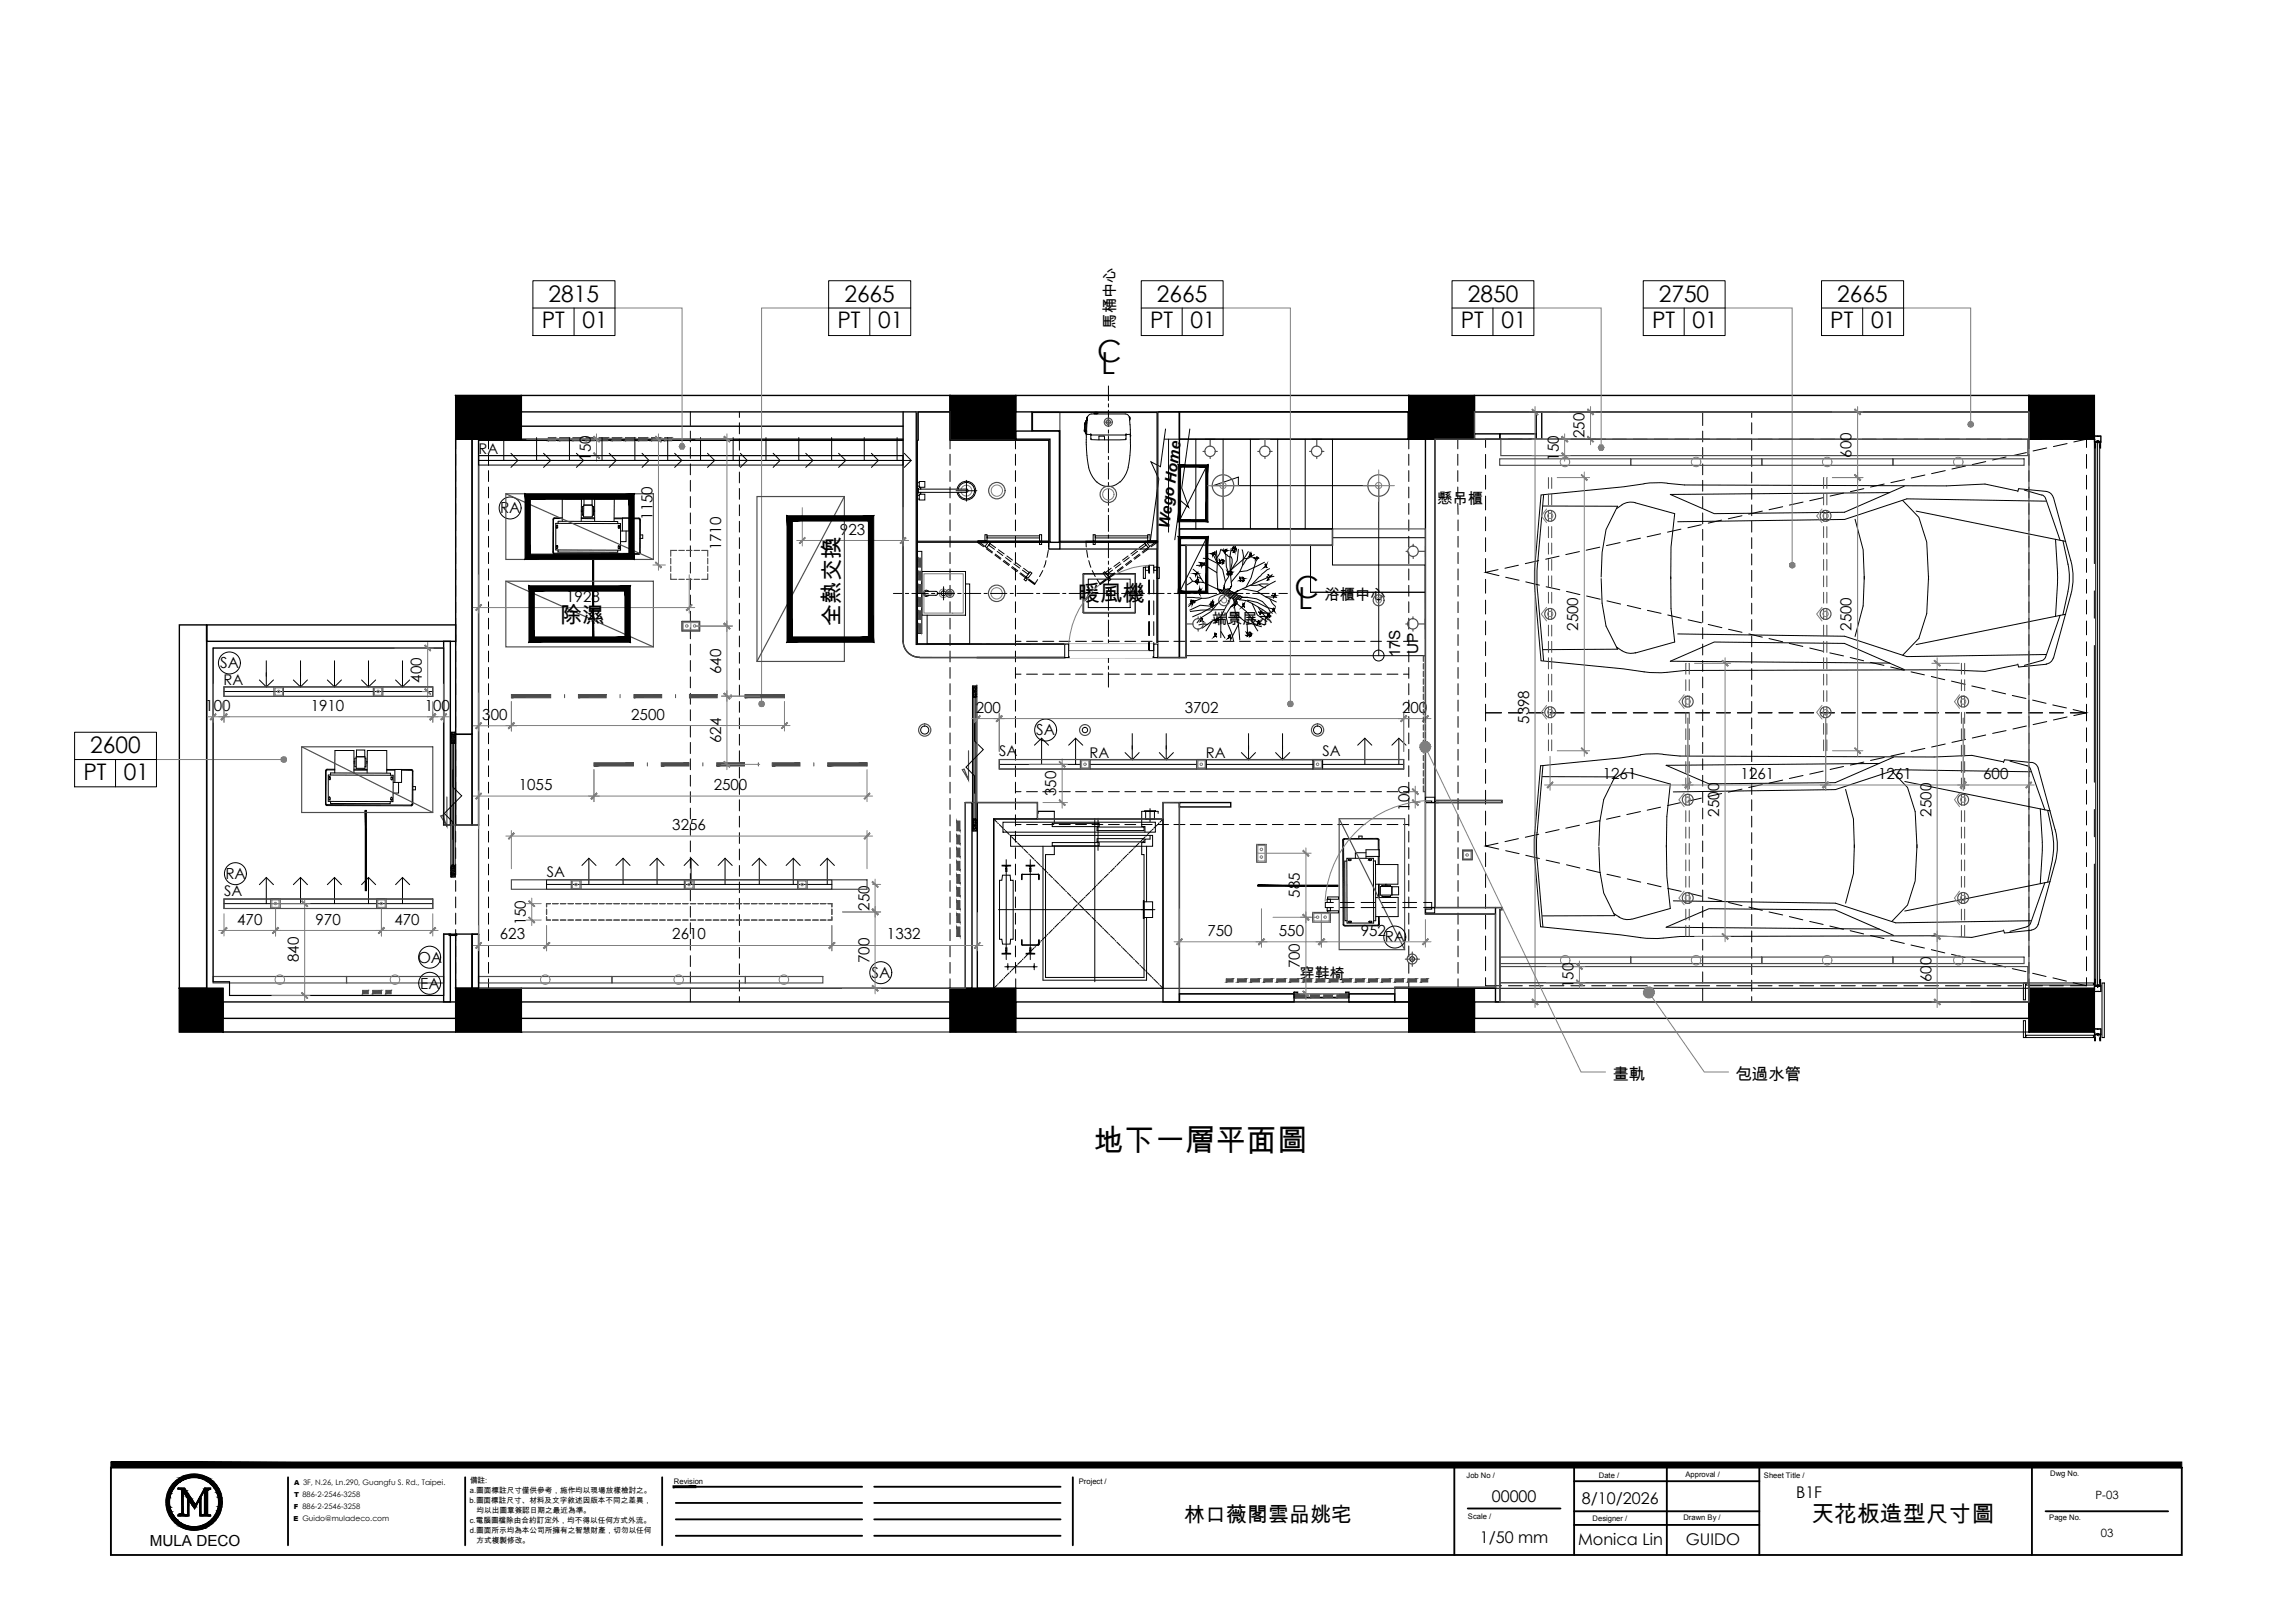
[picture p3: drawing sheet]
<svg xmlns="http://www.w3.org/2000/svg" width="420mm" height="297mm" viewBox="0 0 420 297" stroke-linecap="round" stroke-linejoin="round" font-family="sans-serif">
<defs><g id="words">
<g font-size="5.6">
<text x="200.9" y="66.3">C</text>
<text x="201.6" y="68.5">L</text>
<text x="237" y="109.4">C</text>
<text x="237.7" y="111.5">L</text>
<text x="200.2" y="210.6">地下一層平面圖</text>
</g>
<g font-size="4.2">
<text x="100.4" y="55.2">2815</text>
<text x="154.6" y="55.2">2665</text>
<text x="211.8" y="55.2">2665</text>
<text x="268.7" y="55.2">2850</text>
<text x="303.7" y="55.2">2750</text>
<text x="336.4" y="55.2">2665</text>
<text x="99.2" y="60.1">PT</text>
<text x="106.6" y="60.1">01</text>
<text x="153.3" y="60.1">PT</text>
<text x="160.8" y="60.1">01</text>
<text x="210.6" y="60.1">PT</text>
<text x="218" y="60.1">01</text>
<text x="267.4" y="60.1">PT</text>
<text x="274.9" y="60.1">01</text>
<text x="302.5" y="60.1">PT</text>
<text x="309.9" y="60.1">01</text>
<text x="335.1" y="60.1">PT</text>
<text x="342.5" y="60.1">01</text>
<text x="16.5" y="137.8">2600</text>
<text x="15.3" y="142.7">PT</text>
<text x="22.7" y="142.7">01</text>
<text x="331.6" y="278.5">天花板造型尺寸圖</text>
</g>
<g font-size="4.1">
<text x="197.3" y="109.9">暖風機</text>
<text x="102.5" y="114">除濕</text>
<text x="153.7" y="114.6" transform="rotate(-90 153.7 114.6)">全熱交換</text>
</g>
<text font-size="3.8" x="216.8" y="278.6">林口薇閣雲品姚宅</text>
<g font-size="3">
<text x="295.2" y="197.6">畫軌</text>
<text x="317.7" y="197.6">包過水管</text>
<text x="273.1" y="274.9">00000</text>
<text x="289.6" y="275.3">8/10/2026</text>
<text x="328.8" y="274.1">B1F</text>
<text x="270.9" y="282.4">1/50 mm</text>
<text x="288.9" y="282.8">Monica Lin</text>
<text x="308.6" y="282.8">GUIDO</text>
</g>
<g font-size="2.8">
<text x="204.2" y="60.1" transform="rotate(-90 204.2 60.1)">馬桶中心</text>
<text x="290.1" y="80.2" transform="rotate(-90 290.1 80.2)">250</text>
<text x="339" y="83.8" transform="rotate(-90 339 83.8)">600</text>
<text x="108.1" y="84.4" transform="rotate(-90 108.1 84.4)">150</text>
<text x="285.4" y="84.4" transform="rotate(-90 285.4 84.4)">150</text>
<text x="91.6" y="94">RA</text>
<text x="119.5" y="95.2" transform="rotate(-90 119.5 95.2)">1150</text>
<text x="263.1" y="92.2">懸吊櫃</text>
<text x="132" y="100.7" transform="rotate(-90 132 100.7)">1710</text>
<text x="153.8" y="97.9">923</text>
<text x="214.1" y="96.8" transform="rotate(-82 214.1 96.8)">Wego Home</text>
<text x="103.7" y="110.1">1928</text>
<text x="242.5" y="109.8">浴櫃中心</text>
<text x="221.9" y="114.3">端景展示</text>
<text x="259.7" y="119.7" transform="rotate(-90 259.7 119.7)">UP</text>
<text x="289" y="115.5" transform="rotate(-90 289 115.5)">2500</text>
<text x="339" y="115.5" transform="rotate(-90 339 115.5)">2500</text>
<text x="40.3" y="122.3">SA</text>
<text x="77.2" y="124.9" transform="rotate(-90 77.2 124.9)">400</text>
<text x="132" y="123.3" transform="rotate(-90 132 123.3)">640</text>
<text x="256.3" y="120.3" transform="rotate(-90 256.3 120.3)">17S</text>
<text x="37.6" y="130.1">100</text>
<text x="56.9" y="130.1">1910</text>
<text x="77.8" y="130.1">100</text>
<text x="88.3" y="131.7">300</text>
<text x="115.6" y="131.7">2500</text>
<text x="178.6" y="130.5">200</text>
<text x="216.9" y="130.5">3702</text>
<text x="256.7" y="130.5">200</text>
<text x="132" y="136" transform="rotate(-90 132 136)">624</text>
<text x="189.7" y="134.6">SA</text>
<text x="279.9" y="132.5" transform="rotate(-90 279.9 132.5)">5398</text>
<text x="293.4" y="142.6">1261</text>
<text x="318.7" y="142.6">1261</text>
<text x="343.9" y="142.6">1261</text>
<text x="363.1" y="142.6">600</text>
<text x="95" y="144.6">1055</text>
<text x="130.7" y="144.6">2500</text>
<text x="193.4" y="145.7" transform="rotate(-90 193.4 145.7)">350</text>
<text x="258" y="148.4" transform="rotate(-90 258 148.4)">100</text>
<text x="314.8" y="149.5" transform="rotate(-90 314.8 149.5)">2500</text>
<text x="353.6" y="149.5" transform="rotate(-90 353.6 149.5)">2500</text>
<text x="123.1" y="151.9">3256</text>
<text x="41.3" y="160.9">RA</text>
<text x="159.2" y="166.7" transform="rotate(-90 159.2 166.7)">250</text>
<text x="238" y="164.3" transform="rotate(-90 238 164.3)">585</text>
<text x="43.4" y="169.2">470</text>
<text x="57.8" y="169.2">970</text>
<text x="72.2" y="169.2">470</text>
<text x="91.5" y="171.9">623</text>
<text x="96.3" y="169.4" transform="rotate(-90 96.3 169.4)">150</text>
<text x="123.1" y="171.9">2610</text>
<text x="162.4" y="171.9">1332</text>
<text x="221.1" y="171.3">750</text>
<text x="234.1" y="171.3">550</text>
<text x="249.1" y="171.3">952</text>
<text x="253.5" y="172.5">RA</text>
<text x="54.7" y="176.1" transform="rotate(-90 54.7 176.1)">840</text>
<text x="76.5" y="176.2">OA</text>
<text x="159.2" y="176.3" transform="rotate(-90 159.2 176.3)">700</text>
<text x="159.6" y="179">SA</text>
<text x="237.9" y="179.2">穿鞋椅</text>
<text x="238" y="177.2" transform="rotate(-90 238 177.2)">700</text>
<text x="353.6" y="179.7" transform="rotate(-90 353.6 179.7)">600</text>
<text x="76.9" y="180.9">EA</text>
<text x="288.1" y="180.8" transform="rotate(-90 288.1 180.8)">150</text>
<text x="27.4" y="282.9">MULA DECO</text>
</g>
<g font-size="2.7">
<text x="87.6" y="83.1">RA</text>
<text x="40.9" y="125.4">RA</text>
<text x="183" y="138.4">SA</text>
<text x="199.5" y="138.7">RA</text>
<text x="220.8" y="138.7">RA</text>
<text x="242.1" y="138.4">SA</text>
<text x="100.1" y="160.4">SA</text>
<text x="41" y="163.9">SA</text>
</g>
<g font-size="2.1">
<text x="383.7" y="274.4">P-03</text>
<text x="384.6" y="281.4">03</text>
</g>
<g font-size="1.4">
<text x="86" y="275">b.圖面標註尺寸、材料及文字敘述因版本不同之差異，</text>
<text x="86" y="273.2">a.圖面標註尺寸僅供參考，施作均以現場放樣檢討之。</text>
<text x="86" y="271.3">備註:</text>
<text x="123.4" y="271.5">Revision</text>
<text x="197.5" y="271.5">Project /</text>
<text x="268.5" y="270.5">Job No /</text>
<text x="292.7" y="270.5">Date /</text>
<text x="308.6" y="270.3">Approval /</text>
<text x="322.9" y="270.5">Sheet Title /</text>
<text x="375.4" y="270.2">Dwg No.</text>
<text x="86" y="278.8">c.電腦圖檔除由合約訂定外，均不得以任何方式外流。</text>
<text x="86" y="280.6">d.圖面所示均為本公司所擁有之智慧財產，切勿以任何</text>
<text x="87.3" y="276.9">均以出圖章簽認日期之最近為準。</text>
<text x="268.8" y="277.9">Scale /</text>
<text x="291.6" y="278.3">Designer /</text>
<text x="308.2" y="278.2">Drawn By /</text>
<text x="375.2" y="278.2">Page No.</text>
<text x="87.3" y="282.4">方式複製修改。</text>
</g>
<g font-size="1.3">
<text x="53.8" y="274">T 886-2-2546-3258</text>
<text x="53.9" y="271.7">A 3F, N.26, Ln.290, Guangfu S. Rd., Taipei.</text>
<text x="53.7" y="278.5">E Guido@muladeco.com</text>
<text x="53.8" y="276.2">F 886-2-2546-3258</text>
</g>
</g></defs>
<!-- layer: 0 -->
<g fill="#000" stroke="#000" stroke-width=".18">
<path d="M33.3 277.3h.3zM33.3 277.2h.3zM33.9 279.8h3.3l-.8 .1zM35.2 275.5h.7l-.3 .5zM35.5 275.8h.3l-.2 .2zM35.5 275.8h.2l-.1 .2zM34.7 269.9h1.7z"/>
<path d="M83.4 72.4l12 8v-8zM83.4 72.4l12 8h-12z"/>
<path d="M173.9 72.4l12.1 8v-8zM173.9 72.4l12.1 8h-12.1z"/>
<path d="M257.9 72.4l12 8v-8zM257.9 72.4l12 8h-12z"/>
<path d="M371.5 72.4l11.9 8v-8zM371.5 72.4l11.9 8h-11.9z"/>
<path d="M32.8 180.9l8 8v-8zM32.8 180.9l8 8h-8z"/>
<path d="M83.4 180.9l12 8v-8zM83.4 180.9l12 8h-12z"/>
<path d="M173.9 180.9l12.1 8v-8zM173.9 180.9l12.1 8h-12.1z"/>
<path d="M257.9 180.9l12 8v-8zM257.9 180.9l12 8h-12z"/>
<path d="M371.5 180.9l11.9 8v-8zM371.5 180.9l11.9 8h-11.9z"/>
<path d="M30.5 274.9l.3 .9-.1-.9zM30.5 274.9l.3 .9h-.2z"/>
<path d="M30.8 273.2h.3zM30.8 273.2h.3z"/>
<path d="M30.8 276.7h.3zM30.8 276.7h.3z"/>
<path d="M30.6 274l.2 .1zM30.6 274l.2 .1z"/>
<path d="M30.6 274.1l.1 .8 .1-.8zM30.6 274.1l.1 .8h-.2z"/>
<path d="M30.6 275.8h.2zM30.6 275.8h.2z"/>
<path d="M30.6 275.8l.5 .9-.3-.9zM30.6 275.8l.5 .9h-.3z"/>
<path d="M30.9 274.9l.2 .8-.1-.8zM30.9 274.9l.2 .8z"/>
<path d="M30.9 274.9l.2 .8-.1-.8zM30.9 274.9l.2 .8z"/>
<path d="M31 274.1v.8zM31 274.1v.8h-.1z"/>
<path d="M31 275.7l.1 .1zM31 275.7l.1 .1z"/>
<path d="M30.8 273.2v.8l.3-.8zM30.8 273.2v.8h-.2z"/>
<path d="M31 274.1v.8zM31 274.1v.8h-.1z"/>
<path d="M31 275.7l.1 .1zM31 275.7l.1 .1z"/>
<path d="M30.8 276.7l.6 .8-.3-.8zM30.8 276.7l.6 .8h-.3z"/>
<path d="M31 274.1h.1zM31 274.1h.1z"/>
<path d="M31 275.8l.3 .7-.2-.7zM31 275.8l.3 .7h-.1z"/>
<path d="M31 274.1h.1zM31 274.1h.1z"/>
<path d="M31 275.8l.3 .7-.2-.7zM31 275.8l.3 .7h-.1z"/>
<path d="M31.1 272.4h.3zM31.1 272.4h.3z"/>
<path d="M31.1 277.5h.3zM31.1 277.5h.3z"/>
<path d="M31.2 273.2l.1 .1zM31.2 273.2l.1 .1z"/>
<path d="M31.2 273.3l-.1 .8 .2-.8zM31.2 273.3l-.1 .8h-.1z"/>
<path d="M31.2 276.5l.1 .1zM31.2 276.5l.1 .1z"/>
<path d="M31.2 276.6l.5 .7zM31.2 276.6l.5 .7h-.1z"/>
<path d="M31.2 273.2l.1 .1zM31.2 273.2l.1 .1z"/>
<path d="M31.2 273.3l-.1 .8 .2-.8zM31.2 273.3l-.1 .8h-.1z"/>
<path d="M31.2 276.5l.1 .1zM31.2 276.5l.1 .1z"/>
<path d="M31.2 276.6l.5 .7zM31.2 276.6l.5 .7h-.1z"/>
<path d="M31.1 272.4v.8l.3-.8zM31.1 272.4v.8h-.3z"/>
<path d="M31.1 277.5l.9 .7-.6-.7zM31.1 277.5l.9 .7h-.3z"/>
<path d="M31.7 271.6h.3zM31.7 271.6h.3z"/>
<path d="M31.7 278.2h.3zM31.7 278.2h.3z"/>
<path d="M31.6 272.5l-.3 .7 .4-.7zM31.6 272.5l-.4 .7z"/>
<path d="M31.6 277.3l.1 .1zM31.6 277.3l.1 .1z"/>
<path d="M31.6 272.5l-.3 .7 .4-.7zM31.6 272.5l-.4 .7z"/>
<path d="M31.6 277.3l.1 .1zM31.6 277.3l.1 .1z"/>
<path d="M31.6 272.4h.1zM31.6 272.4l.1 .1z"/>
<path d="M31.6 277.4l.6 .6zM31.6 277.4l.6 .6z"/>
<path d="M31.6 272.4h.1zM31.6 272.4l.1 .1z"/>
<path d="M31.6 277.4l.6 .6zM31.6 277.4l.6 .6z"/>
<path d="M31.7 271.6l-.3 .8 .6-.8zM31.7 271.6l-.3 .8h-.3z"/>
<path d="M31.7 278.2l.9 .6-.6-.6zM31.7 278.2l.9 .6h-.4z"/>
<path d="M32.1 271.9l-.4 .5 .5-.5zM32.1 271.9l-.4 .5h-.1z"/>
<path d="M32.1 278l.2 .1zM32.1 278l.2 .1z"/>
<path d="M32.1 271.9l-.4 .5 .5-.5zM32.1 271.9l-.4 .5h-.1z"/>
<path d="M32.1 278l.2 .1zM32.1 278l.2 .1z"/>
<path d="M32.1 271.8h.2zM32.1 271.8l.1 .1z"/>
<path d="M32.1 278.1l.7 .4-.5-.4zM32.1 278.1l.7 .4z"/>
<path d="M32.1 271.8h.2zM32.1 271.8l.1 .1z"/>
<path d="M32.1 278.1l.7 .4-.5-.4zM32.1 278.1l.7 .4z"/>
<path d="M32.2 271l-.2 .6 .6-.6zM32.2 271l-.2 .6h-.3z"/>
<path d="M32.2 278.8h.5zM32.2 278.8h.5z"/>
<path d="M32.3 271h.4zM32.3 271h.3z"/>
<path d="M32.3 278.8l1.1 .5-.7-.5zM32.3 278.8l1.1 .5h-.5z"/>
<path d="M32.7 271.3l-.4 .5 .5-.5zM32.1 271.8l.6-.5-.4 .5z"/>
<path d="M32.7 278.5l.3 .2zM32.7 278.5l.3 .2z"/>
<path d="M32.7 271.3l-.4 .5 .5-.5zM32.1 271.8l.6-.5-.4 .5z"/>
<path d="M32.7 278.5l.3 .2zM32.7 278.5l.3 .2z"/>
<path d="M32.8 271.2h.2zM32.7 271.3h.1z"/>
<path d="M32.8 278.7l.7 .3zM32.8 278.7l.7 .3z"/>
<path d="M32.8 271.2h.2zM32.7 271.3h.1z"/>
<path d="M32.8 278.7l.7 .3zM32.8 278.7l.7 .3z"/>
<path d="M33.2 277.3h.5zM33.2 277.3h.5z"/>
<path d="M33.2 277.3h.5zM33.2 277.3h.5z"/>
<path d="M33.2 277.3h.5zM33.2 277.3h.5z"/>
<path d="M32.9 270.6l-.2 .4 .7-.4zM32.3 271l.6-.4-.2 .4z"/>
<path d="M32.9 279.3h.7zM32.9 279.3h.7z"/>
<path d="M33.3 272.8l.2 1.2v-1.2zM33.3 272.8l.2 1.2h-.2z"/>
<path d="M33.3 274l.2 3v-3zM33.3 274l.2 3h-.2z"/>
<path d="M33.3 277l.2 .1zM33.3 277l.2 .1z"/>
<path d="M33.3 277.1h.2zM33.3 277.1h.2z"/>
<path d="M33.3 277.1h.2zM33.3 277.1h.2zM33.3 277.1h.2zM33.3 277.1h.2z"/>
<path d="M33.3 272.8l.2 .4v-.4zM33.3 272.8l.2 .4h-.2z"/>
<path d="M33.3 273.2l.2 3.8v-3.8zM33.3 273.2l.2 3.8h-.2z"/>
<path d="M33.3 277l.2 .1zM33.3 277l.2 .1z"/>
<path d="M33.3 277.1h.2zM33.3 277.1h.2z"/>
<path d="M33.3 277.1h.2zM33.3 277.1h.2zM33.3 277.1h.2zM33.3 277.1h.2z"/>
<path d="M33.3 272.8l.2 4.2v-4.2zM33.3 272.8l.2 4.2h-.2z"/>
<path d="M33.3 277l.2 .1zM33.3 277l.2 .1z"/>
<path d="M33.3 277.1h.2zM33.3 277.1h.2z"/>
<path d="M33.3 277.1h.2zM33.3 277.1h.2zM33.3 277.1h.2zM33.3 277.1h.2z"/>
<path d="M33.3 277.1l.2 .1zM33.3 277.1l.2 .1zM33.3 277.2h.2zM33.3 277.2h.2z"/>
<path d="M33.3 277.2h.3zM33.3 277.2h.3zM33.3 277.2h.3z"/>
<path d="M33.3 270.8l-.3 .4 .5-.4zM32.8 271.2l.5-.4-.3 .4z"/>
<path d="M33.3 277.1l.2 .1zM33.3 277.1l.2 .1zM33.3 277.2h.2zM33.3 277.2h.2z"/>
<path d="M33.3 277.2h.3zM33.3 277.2h.3zM33.3 277.2h.3z"/>
<path d="M33.3 279l.5 .1zM33.3 279l.5 .1z"/>
<path d="M33.3 270.8l-.3 .4 .5-.4zM32.8 271.2l.5-.4-.3 .4z"/>
<path d="M33.3 277.1l.2 .1zM33.3 277.1l.2 .1zM33.3 277.2h.2zM33.3 277.2h.2z"/>
<path d="M33.3 277.2h.3zM33.3 277.2h.3zM33.3 277.2h.3z"/>
<path d="M33.3 279l.5 .1zM33.3 279l.5 .1z"/>
<path d="M33.3 277.2l.3 .1zM33.3 277.2l.3 .1zM33.2 277.3h.4z"/>
<path d="M33.3 277.2l.3 .1zM33.3 277.2l.3 .1zM33.2 277.3h.4z"/>
<path d="M33.3 277.2l.3 .1zM33.3 277.2l.3 .1zM33.2 277.3h.4z"/>
<path d="M33 270.5h.6zM32.9 270.6h.5z"/>
<path d="M33 279.3l1.2 .3-.6-.3zM33 279.3l1.2 .3h-.7z"/>
<path d="M33.2 277.3h.4zM33.2 277.3h.4z"/>
<path d="M33.2 277.3h.5zM33.2 277.3h.5z"/>
<path d="M33.2 277.3h.4zM33.2 277.3h.4z"/>
<path d="M33.2 277.3h.5zM33.2 277.3h.5z"/>
<path d="M33.2 277.3h.4zM33.2 277.3h.4z"/>
<path d="M33.2 277.3h.5zM33.2 277.3h.5z"/>
<path d="M33.2 277.3h.5zM33.1 277.3h.6zM33.1 277.3h.6zM33.1 277.3h.6z"/>
<path d="M33.2 277.3h.5zM33.1 277.3h.6zM33.1 277.3h.6zM33.1 277.3h.6z"/>
<path d="M33.2 277.3h.5zM33.1 277.3h.6zM33.1 277.3h.6zM33.1 277.3h.6z"/>
<path d="M33.1 277.3h.7zM33 277.3h.8z"/>
<path d="M33.1 277.3h.7zM33 277.3h.8z"/>
<path d="M33.1 277.3h.7zM33 277.3h.8z"/>
<path d="M32.6 272.4l1.2 .1zM32.6 272.4l1.2 .1z"/>
<path d="M33.5 270.7h.3zM33.3 270.8h.2z"/>
<path d="M32.6 272.4l1.2 .1zM32.6 272.4l1.2 .1z"/>
<path d="M33.5 279.1l.8 .2zM33.5 279.1l.8 .2z"/>
<path d="M33.5 270.7h.3zM33.3 270.8h.2z"/>
<path d="M32.6 272.4l1.2 .1zM32.6 272.4l1.2 .1z"/>
<path d="M33.5 279.1l.8 .2zM33.5 279.1l.8 .2z"/>
<path d="M33.1 272.5l.9 .3-.2-.3zM33.1 272.5l.9 .3h-.7z"/>
<path d="M33.1 272.5l.9 .3-.2-.3zM33.1 272.5l.9 .3h-.7z"/>
<path d="M33.1 272.5l.9 .3-.2-.3zM33.1 272.5l.9 .3h-.7z"/>
<path d="M33.9 279.8l.8 .1h1.7zM34.7 279.9h1.7z"/>
<path d="M33.3 272.8h.7zM33.3 272.8h.7z"/>
<path d="M33.3 272.8h.7zM33.3 272.8h.7z"/>
<path d="M33.3 272.8h.7zM33.3 272.8h.7z"/>
<path d="M33.5 272.8l1.3 1.2-.8-1.2zM33.5 272.8l1.3 1.2h-.6z"/>
<path d="M33.5 272.8l.8 .4-.3-.4zM33.5 272.8l.8 .4h-.5z"/>
<path d="M33.5 272.8l1.5 1.5-1-1.5zM33.5 272.8l1.5 1.5h-.6z"/>
<path d="M32.6 277.3l1.6 .1zM32.6 277.3l1.6 .1z"/>
<path d="M32.6 277.3l1.6 .1zM32.6 277.3l1.6 .1z"/>
<path d="M33.5 270.2l.1 .3 .6-.3zM33 270.5l.5-.3 .1 .3z"/>
<path d="M32.6 277.3l1.6 .1zM32.6 277.3l1.6 .1z"/>
<path d="M33.5 279.6l1.5 .1zM33.5 279.6l1.5 .1h-1.2z"/>
<path d="M33.8 270.7l.5-.2h-.3zM33.5 270.7l.5-.2-.2 .2z"/>
<path d="M33.8 273.2l1.2 1.1-.7-1.1zM33.8 273.2l1.2 1.1h-.6z"/>
<path d="M34 279.3l.9 .1zM34 279.3l.9 .1z"/>
<path d="M33.8 270.7l.5-.2h-.3zM33.5 270.7l.5-.2-.2 .2z"/>
<path d="M34 279.3l.9 .1zM34 279.3l.9 .1z"/>
<path d="M34.4 274.4l.1 1.1v-1.1zM34.4 274.4l.1 1.1h-.1z"/>
<path d="M34.4 275.5l.1 1.9v-1.9zM34.4 275.5l.1 1.9h-.1z"/>
<path d="M34.4 274.4l.1 .5v-.5zM34.4 274.4l.1 .5h-.1z"/>
<path d="M34.4 274.9l.1 2.5v-2.5zM34.4 274.9l.1 2.5h-.1z"/>
<path d="M34.4 274.4l.1 .5v-.5zM34.4 274.4l.1 .5h-.1z"/>
<path d="M34.4 274.9l.1 2.5v-2.5zM34.4 274.9l.1 2.5h-.1z"/>
<path d="M34.2 274l.8 .3-.2-.3zM34.2 274l.8 .3h-.6z"/>
<path d="M34.3 270.4v.1l.6-.1zM34 270.5l.3-.1v.1z"/>
<path d="M34.3 279.4l.8 .1zM34.3 279.4l.8 .1z"/>
<path d="M34.3 270.4v.1l.6-.1zM34 270.5l.3-.1v.1z"/>
<path d="M34.3 279.4l.8 .1zM34.3 279.4l.8 .1z"/>
<path d="M33.8 270.1l.4 .1 .8-.1zM33.5 270.2l.3-.1 .4 .1z"/>
<path d="M33.8 279.7l1.3 .1zM33.8 279.7l1.3 .1z"/>
<path d="M34.4 274.3l.7 .1-.1-.1zM34.4 274.3l.7 .1h-.7z"/>
<path d="M34.4 274.3l.7 .1-.1-.1zM34.4 274.3l.7 .1h-.7z"/>
<path d="M34.4 274.3l.7 .1-.1-.1zM34.4 274.3l.7 .1h-.7z"/>
<path d="M34.5 274.4l1.3 1.1-.7-1.1zM34.5 274.4l1.3 1.1h-.6z"/>
<path d="M34.5 274.4l.9 .5-.3-.5zM34.5 274.4l.9 .5h-.5z"/>
<path d="M34.5 274.4l.9 .5-.3-.5zM34.5 274.4l.9 .5h-.5z"/>
<path d="M34.6 270.4h.5zM34.3 270.4h.6z"/>
<path d="M33.9 270.1h1.2zM33.8 270.1h1.2z"/>
<path d="M34.6 270.4h.5zM34.3 270.4h.6z"/>
<path d="M34.9 274.9l.9 .6-.4-.6zM34.9 274.9l.9 .6h-.6z"/>
<path d="M34.9 274.9l.9 .6-.4-.6zM34.9 274.9l.9 .6h-.6z"/>
<path d="M35.2 275.5l.6 .3 .1-.3zM35.2 275.5l.6 .3h-.3z"/>
<path d="M35.2 275.5l.5 .3 .2-.3zM35.2 275.5l.5 .3h-.2z"/>
<path d="M35.1 270.3l1.5 .1zM34.6 270.4h2z"/>
<path d="M35.1 270.3l1.5 .1zM34.6 270.4h2z"/>
<path d="M36.1 274.9l-.2 .6zM36.1 274.9l-.3 .6z"/>
<path d="M34.7 269.9l2.5 .2-.8-.2zM33.9 270.1l.8-.2 2.5 .2z"/>
<path d="M36 270.4h.9zM36 270.4h.9z"/>
<path d="M34.6 279.5h2zM34.6 279.5l1.4 .1z"/>
<path d="M36 270.4h.9zM36 270.4h.9z"/>
<path d="M34.6 279.5h2zM34.6 279.5l1.4 .1z"/>
<path d="M36.5 274.3l-.6 1.2 .7-1.2zM36.5 274.3l-.7 1.2z"/>
<path d="M36.6 274.2v.1zM36.6 274.2l-.1 .1z"/>
<path d="M36.6 274.2l-.4 .7zM36.6 274.2l-.5 .7z"/>
<path d="M36.6 274.2l-.7 1.3zM36.6 274.2l-.8 1.3z"/>
<path d="M36.6 274l.1 .2zM36.6 274l.1 .2h-.1z"/>
<path d="M36.6 274.2l.1 .1zM36.6 274.2l.1 .1z"/>
<path d="M36.6 274.3l.1 3.1zM36.6 274.3l.1 3.1z"/>
<path d="M36.6 274l.1 .2zM36.6 274l.1 .2h-.1z"/>
<path d="M36.6 274.2l.1 3.2zM36.6 274.2l.1 3.2z"/>
<path d="M36.6 274l.1 .2zM36.6 274l.1 .2h-.1z"/>
<path d="M36.6 274.2l.1 3.2zM36.6 274.2l.1 3.2z"/>
<path d="M36.3 270.4l.8 .1zM36.3 270.4l.8 .1z"/>
<path d="M36.3 279.4h.6zM36 279.5h.6z"/>
<path d="M36.3 270.4l.8 .1zM36.3 270.4l.8 .1z"/>
<path d="M36.3 279.4h.6zM36 279.5h.6z"/>
<path d="M36.8 270.5l.9 .2zM36.8 270.5l.9 .2z"/>
<path d="M36.8 279.3l.1 .1 .2-.1zM36.3 279.4l.5-.1 .1 .1z"/>
<path d="M36.8 270.5l.9 .2zM36.8 270.5l.9 .2z"/>
<path d="M36.8 279.3l.1 .1 .2-.1zM36.3 279.4l.5-.1 .1 .1z"/>
<path d="M36 270.1h1.3zM36 270.1h1.3z"/>
<path d="M36.2 270.1l1.4 .1-.3-.1zM36.2 270.1l1.4 .1z"/>
<path d="M36.2 279.7h1.1zM36 279.8h1.2z"/>
<path d="M37.3 272.8l-.6 1.2zM37.3 272.8l-.7 1.2z"/>
<path d="M37.4 272.6v.2zM37.4 272.6l-.1 .2z"/>
<path d="M37.4 272.6l-.7 1.4zM37.4 272.6l-.8 1.4z"/>
<path d="M37.4 272.6l-.7 1.4zM37.4 272.6l-.8 1.4z"/>
<path d="M36.9 270.2l1.2 .3-.5-.3zM36.9 270.2l1.2 .3h-.6z"/>
<path d="M36.9 279.6l.4 .1 .3-.1zM36.2 279.7l.7-.1 .4 .1z"/>
<path d="M37.3 270.7l.5 .1zM37.3 270.7l.5 .1z"/>
<path d="M37.1 279.3l.6-.2h-.4zM36.8 279.3l.5-.2-.2 .2z"/>
<path d="M37.3 270.7l.5 .1zM37.3 270.7l.5 .1z"/>
<path d="M37.1 279.3l.6-.2h-.4zM36.8 279.3l.5-.2-.2 .2z"/>
<path d="M37.6 270.8l.8 .4zM37.6 270.8l.8 .4z"/>
<path d="M37.6 279h.2zM37.3 279.1h.4z"/>
<path d="M37.6 270.8l.8 .4zM37.6 270.8l.8 .4z"/>
<path d="M37.6 279h.2zM37.3 279.1h.4z"/>
<path d="M37.5 272.8l.5 4.2v-4.2zM37.5 272.8l.5 4.2h-.5z"/>
<path d="M37.5 277l.5 .1zM37.5 277l.5 .1z"/>
<path d="M37.5 277.1h.5zM37.5 277.1h.5z"/>
<path d="M37.5 277.1l.5 .1zM37.5 277.1l.5 .1z"/>
<path d="M37.5 272.8l.5 4.2v-4.2zM37.5 272.8l.5 4.2h-.5z"/>
<path d="M37.5 277l.5 .1zM37.5 277l.5 .1z"/>
<path d="M37.5 277.1h.5zM37.5 277.1h.5z"/>
<path d="M37.5 277.1l.5 .1zM37.5 277.1l.5 .1z"/>
<path d="M37.5 272.8l.5 4.2v-4.2zM37.5 272.8l.5 4.2h-.5z"/>
<path d="M37.5 277l.5 .1zM37.5 277l.5 .1z"/>
<path d="M37.5 277.1h.5zM37.5 277.1h.5z"/>
<path d="M37.5 277.1l.5 .1zM37.5 277.1l.5 .1z"/>
<path d="M37.5 277.2h.5zM37.5 277.2h.5z"/>
<path d="M37.5 277.2h.5zM37.5 277.2h.5z"/>
<path d="M37.5 277.2h.5zM37.5 277.2h.5z"/>
<path d="M37.5 277.2h.5zM37.4 277.2h.6z"/>
<path d="M37.4 277.2l.7 .1zM37.4 277.2l.7 .1z"/>
<path d="M37.5 277.2h.5zM37.4 277.2h.6z"/>
<path d="M37.4 277.2l.7 .1zM37.4 277.2l.7 .1z"/>
<path d="M37.5 277.2h.5zM37.4 277.2h.6z"/>
<path d="M37.4 277.2l.7 .1zM37.4 277.2l.7 .1z"/>
<path d="M37.4 277.3h.8zM37.4 277.3h.8z"/>
<path d="M37.4 277.3h.8zM37.4 277.3h.8z"/>
<path d="M37.4 277.3h.8zM37.4 277.3h.8z"/>
<path d="M37.5 272.6l.5 .2 .1-.2zM37.5 272.6l.5 .2h-.5z"/>
<path d="M37.5 272.6l.5 .2 .1-.2zM37.5 272.6l.5 .2h-.5z"/>
<path d="M37.5 270.5l.7 .1zM37.5 270.5l.7 .1z"/>
<path d="M37.5 272.6l.5 .2 .1-.2zM37.5 272.6l.5 .2h-.5z"/>
<path d="M37.5 279.3l.1 .3 .5-.3zM36.9 279.6l.6-.3 .1 .3z"/>
<path d="M37.5 272.5h.7zM37.5 272.5l.6 .1h-.7z"/>
<path d="M37.3 277.3h.9zM37.2 277.3h1z"/>
<path d="M37.5 272.5h.7zM37.5 272.5l.6 .1h-.7z"/>
<path d="M37.3 277.3h.9zM37.2 277.3h1z"/>
<path d="M37.5 272.5h.7zM37.5 272.5l.6 .1h-.7z"/>
<path d="M37.3 277.3h.9zM37.2 277.3h1z"/>
<path d="M37.2 277.3h1.1zM37.2 277.3h1.1z"/>
<path d="M37.2 277.3h1.1zM37.2 277.3h1.1z"/>
<path d="M37.7 270.6l1.1 .4-.6-.4zM37.7 270.6l1.1 .4h-.4z"/>
<path d="M37.2 277.3h1.1zM37.2 277.3h1.1z"/>
<path d="M37.7 279.3h.5zM37.5 279.3h.6z"/>
<path d="M38.2 271.2l.3 .1zM38.2 271.2l.3 .1z"/>
<path d="M37.8 279l.6-.3h-.2zM37.6 279l.6-.3-.4 .3z"/>
<path d="M38.2 271.2l.3 .1zM38.2 271.2l.3 .1z"/>
<path d="M37.8 279l.6-.3h-.2zM37.6 279l.6-.3-.4 .3z"/>
<path d="M38.3 271.3l.7 .5-.5-.5zM38.3 271.3l.7 .5h-.2z"/>
<path d="M38.3 278.5l.1 .2 .1-.2zM38.3 278.5l.1 .2h-.2z"/>
<path d="M38.3 271.3l.7 .5-.5-.5zM38.3 271.3l.7 .5h-.2z"/>
<path d="M38.3 278.5l.1 .2 .1-.2zM38.3 278.5l.1 .2h-.2z"/>
<path d="M37.5 272.4l1 .1zM37.5 272.4l1 .1h-1z"/>
<path d="M36.9 277.3l1.6 .1zM36.9 277.3l1.6 .1z"/>
<path d="M37.5 272.4l1 .1zM37.5 272.4l1 .1h-1z"/>
<path d="M36.9 277.3l1.6 .1zM36.9 277.3l1.6 .1z"/>
<path d="M37.5 272.4l1 .1zM37.5 272.4l1 .1h-1z"/>
<path d="M36.9 277.3l1.6 .1zM36.9 277.3l1.6 .1z"/>
<path d="M38.4 271h.5zM38.4 271h.5z"/>
<path d="M38.4 278.8l-.2 .5 .6-.5zM37.7 279.3l.7-.5-.2 .5z"/>
<path d="M38.5 271l1 .6-.6-.6zM38.5 271l1 .6h-.4z"/>
<path d="M38.5 278.8h.4zM38.4 278.8h.4z"/>
<path d="M38.8 271.8l.3 .1zM38.8 271.8l.3 .1z"/>
<path d="M38.8 278.1l-.3 .4 .5-.4zM38.3 278.5l.5-.4-.3 .4z"/>
<path d="M38.8 271.8l.3 .1zM38.8 271.8l.3 .1z"/>
<path d="M38.8 278.1l-.3 .4 .5-.4zM38.3 278.5l.5-.4-.3 .4z"/>
<path d="M38.9 271.9l.6 .5zM38.9 271.9l.6 .5z"/>
<path d="M38.9 278h.2zM38.9 278l.1 .1h-.2z"/>
<path d="M38.9 271.9l.6 .5zM38.9 271.9l.6 .5z"/>
<path d="M38.9 278h.2zM38.9 278l.1 .1h-.2z"/>
<path d="M39.1 271.6h.4zM39.1 271.6h.4z"/>
<path d="M39.1 278.2h.4zM39.1 278.2h.4z"/>
<path d="M39.1 271.6l.9 .8-.5-.8zM39.1 271.6l.9 .8h-.3z"/>
<path d="M39.1 278.2l-.2 .6 .6-.6zM38.5 278.8l.6-.6-.2 .6z"/>
<path d="M39.4 272.4l.2 .1zM39.4 272.4l.2 .1z"/>
<path d="M39.4 277.4l-.3 .6 .4-.6zM39.4 277.4l-.3 .6h-.2z"/>
<path d="M39.4 272.4l.2 .1zM39.4 272.4l.2 .1z"/>
<path d="M39.4 277.4l-.3 .6 .4-.6zM39.4 277.4l-.3 .6h-.2z"/>
<path d="M39.4 272.5l.5 .7-.3-.7zM39.4 272.5l.5 .7h-.1z"/>
<path d="M39.4 277.3h.2zM39.4 277.3l.1 .1z"/>
<path d="M39.4 272.5l.5 .7-.3-.7zM39.4 272.5l.5 .7h-.1z"/>
<path d="M39.4 277.3h.2zM39.4 277.3l.1 .1z"/>
<path d="M39.7 272.4h.3zM39.7 272.4h.3z"/>
<path d="M39.7 277.5h.3zM39.7 277.5h.3z"/>
<path d="M39.8 273.2l.1 .1zM39.8 273.2l.1 .1z"/>
<path d="M39.8 273.3l.4 .8zM39.8 273.3l.4 .8h-.2z"/>
<path d="M39.8 276.5l.1 .1zM39.8 276.5l.1 .1z"/>
<path d="M39.8 276.6l-.2 .7 .3-.7zM39.8 276.6l-.2 .7h-.2z"/>
<path d="M39.8 273.2l.1 .1zM39.8 273.2l.1 .1z"/>
<path d="M39.8 273.3l.4 .8zM39.8 273.3l.4 .8h-.2z"/>
<path d="M39.8 276.5l.1 .1zM39.8 276.5l.1 .1z"/>
<path d="M39.8 276.6l-.2 .7 .3-.7zM39.8 276.6l-.2 .7h-.2z"/>
<path d="M39.7 272.4l.7 .8-.4-.8zM39.7 272.4l.7 .8h-.3z"/>
<path d="M39.7 277.5l-.2 .7 .5-.7zM39.7 277.5l-.2 .7h-.4z"/>
<path d="M40.1 273.2h.3zM40.1 273.2h.3z"/>
<path d="M40.1 276.7h.3zM40.1 276.7h.3z"/>
<path d="M40 274.1h.2zM40 274.1h.2z"/>
<path d="M40 274.1l.2 .8v-.8zM40 274.1l.2 .8h-.1z"/>
<path d="M40 275.7l.2 .1zM40 275.7l.2 .1z"/>
<path d="M40 275.8l-.1 .7 .3-.7zM40 275.8l-.2 .7z"/>
<path d="M40 274.1h.2zM40 274.1h.2z"/>
<path d="M40 274.1l.2 .8v-.8zM40 274.1l.2 .8h-.1z"/>
<path d="M40 275.7l.2 .1zM40 275.7l.2 .1z"/>
<path d="M40 275.8l-.1 .7 .3-.7zM40 275.8l-.2 .7z"/>
<path d="M40.1 274.9l.1 .8v-.8zM40.1 274.9l.1 .8h-.2z"/>
<path d="M40.1 274.9l.1 .8v-.8zM40.1 274.9l.1 .8h-.2z"/>
<path d="M40.1 273.2l.5 .8-.2-.8zM40.1 273.2l.5 .8h-.3z"/>
<path d="M40.1 276.7l-.1 .8 .4-.8zM40.1 276.7l-.1 .8h-.3z"/>
<path d="M40.3 274l.3 .1zM40.3 274l.3 .1z"/>
<path d="M40.3 274.1l.4 .8-.1-.8zM40.3 274.1l.4 .8h-.3z"/>
<path d="M40.3 275.8h.3zM40.3 275.8h.3z"/>
<path d="M40.3 275.8l.1 .9 .2-.9zM40.3 275.8l.1 .9h-.3z"/>
<path d="M40.4 274.9l.2 .9 .1-.9zM40.4 274.9l.2 .9h-.3z"/>
<path d="M123.2 272.3h4.2v-.4zM123.2 271.9h4.2l-4.2 .4z"/>
<path d="M20.3 267.6l379.1 1v-1zM20.3 267.6l379.1 1h-379.1z"/>
</g>
<!-- layer: I-WALL -->
<g fill="none" stroke="#000" stroke-width=".25">
<path d="M95.4 72.4h78.5v3h-78.5zM95.4 78h69.9M165.3 75.4v41.9M167.8 75.4v42.5h27.1v2.4M185.9 78.9h8.1v20.4h-1.8v-18.9h-6.2zM186 72.4h71.9v3h-71.9zM188.9 75.4v3.5M211.9 75.4h4v44.9h-4zM215.9 75.4h41.9v5h-41.9zM269.9 72.4h101.6v3h-101.6zM269.9 79.4h4.7v1h-4.7zM274.6 79.4h6.6v1h-6.6z"/>
<path d="M281.2 75.4h1.1v5h-1.1zM83.4 80.4h3v54h-3zM86.4 80.4h1.2v70.6h-1.2zM87.6 80.4h77.7M87.6 80.6h77.7M215.9 96.8h28.1v3h-28.1zM215.9 99.8h1.3v20.5h-1.3zM261 80.4v86.9h12.8M262.7 80.4v85.7M32.8 114.4h5v66.5h-5zM37.8 114.4h45.6v3h-45.6zM37.8 114.4v66.5"/>
<path d="M81.2 117.4h1.3v33.6h-1.3zM165.3 117.3a2.98 2.98 0 0 0 3 3M83.4 134.4h3v16.6h-3zM168.3 120.3h26.6v-2.4v2.4h-16.1M176.7 146.9h1.3v34h-1.3zM178.9 146.9h11v3h-8v31h-3zM212.9 146.9h3v36.5h-3zM216 146.9h9.3v.8h-9.4zM261 146.9h2.4M262.7 146.5h12.3v.4h-12.3zM81.2 171h1.3v12.4h-1.3zM82.2 171h.3v.2h.9v-.2h.2v.2h-1.4z"/>
<path d="M83.4 171h3v9.9h-3zM86.4 171h1.2v9.9h-1.2zM261 166.1h12.8M273.8 166.1h1.2v.4h-.4v16.9h-.8zM40.8 183.4h42.6v3h-42.6zM95.4 183.4h78.5v3h-78.5zM95.4 180.9h78.5M186 183.4h71.9v3h-71.9zM215.9 181.9h21v1.5h-21zM236.9 181.6h.7v.4h-.4v.6h9.5v-.6h-.3v-.4h.6v1h-10.1zM247 181.9h8.3v1.5h-8.3zM255.3 180.7h18.5v.2h-15.9v2.5h-2.6z"/>
<path d="M269.9 183.4h101.6v3h-101.6z"/>
</g>
<path d="M83.4 72.4h12v8h-12zM173.9 72.4h12.1v8h-12.1zM257.9 72.4h12v8h-12zM371.5 72.4h11.9v8h-11.9zM32.8 180.9h8v8h-8zM83.4 180.9h12v8h-12zM173.9 180.9h12.1v8h-12.1zM257.9 180.9h12v8h-12zM371.5 180.9h11.9v8h-11.9z" fill="none" stroke="#000" stroke-width=".25"/>
<g fill="none" stroke="#000" stroke-width=".18">
<path d="M181.9 149.9l.6 .6M182.7 150.6l.1 .1M183 150.9l.6 .7M183.8 151.8l.1 .1M184.1 152l.7 .7M184.9 152.9l.2 .1M185.2 153.1l.7 .8M186 154l.2 .2M186.3 154.3l.8 .7M187.2 155.1l.1 .2M187.5 155.4l.7 .7M188.3 156.3l.2 .1"/>
<path d="M188.6 156.5l.7 .8M189.4 157.4l.2 .2M189.7 157.7l.7 .7M189.9 149.9h23l-.5 .6M190.6 158.5l.1 .2M190.9 158.8l.7 .7M191.7 159.7l.1 .1M192 160l.7 .6M202.9 160l-.7 .6M203.1 159.7l-.1 .1M204 158.8l-.7 .7M204.3 158.5l-.1 .2"/>
<path d="M205.1 157.7l-.6 .7M205.4 157.4l-.1 .2M206.3 156.5l-.7 .8M206.6 156.3l-.2 .1M207.4 155.4l-.7 .7M207.7 155.1l-.2 .2M208.5 154.3l-.7 .7M208.8 154l-.1 .2M209.7 153.1l-.8 .8M210 152.9l-.2 .1M210.8 152l-.7 .7M211.1 151.8l-.2 .1"/>
<path d="M211.9 150.9l-.7 .7M212.2 150.6l-.1 .1M183.6 179.2l-.6 .7M183.9 178.9l-.1 .2M184.8 178l-.7 .8M185.1 177.7l-.2 .2M185.9 176.9l-.7 .7M186.2 176.6l-.2 .2M187.1 175.8l-.8 .7M187.3 175.5l-.1 .1M188.2 174.7l-.7 .7M188.5 174.4l-.2 .1"/>
<path d="M189.3 173.5l-.7 .7M189.6 173.3l-.2 .1M190.4 172.4l-.7 .7M190.7 172.1l-.1 .1M191.6 171.3l-.7 .6M191.8 171l-.1 .1M192.7 170.1l-.7 .7M192.9 160.8l.1 .1M193 169.8l-.1 .2M193.1 161.1l.7 .7M193.8 169l-.7 .7M194 161.9l.1 .2"/>
<path d="M194.1 168.7l-.1 .2M194.3 162.2l.7 .7M195 167.9l-.7 .7M195.1 163.1l.1 .1M195.2 167.6l-.1 .1M195.4 163.4l.7 .6M196.1 166.7l-.7 .8M196.2 164.2l.2 .1M196.4 166.4l-.2 .2M196.5 164.5l.7 .7M197.2 165.6l-.7 .7M197.4 165.3l.1 .2"/>
<path d="M197.5 165.3l-.1 .2M197.6 165.6l.8 .7M198.4 164.5l-.8 .7M198.5 166.4l.2 .2M198.7 164.2l-.2 .1M198.8 166.7l.7 .8M199.5 163.4l-.7 .6M199.6 167.6l.2 .1M199.8 163.1l-.2 .1M199.9 167.9l.7 .7M200.6 162.2l-.7 .7M200.8 168.7l.1 .2"/>
<path d="M200.9 161.9l-.1 .2M201 169l.7 .7M201.7 161.1l-.7 .7M201.9 169.8l.1 .2M202 160.8l-.1 .1M202.2 170.1l.7 .7M203 171l.1 .1M203.3 171.3l.7 .6M204.2 172.1l.1 .1M204.5 172.4l.6 .7M205.3 173.3l.1 .1M205.6 173.5l.7 .7"/>
<path d="M206.4 174.4l.2 .1M206.7 174.7l.7 .7M207.5 175.5l.2 .1M207.8 175.8l.7 .7M208.7 176.6l.1 .2M208.9 176.9l.8 .7M209.8 177.7l.2 .2M210.1 178l.7 .8M210.9 178.9l.2 .2M211.2 179.2l.7 .7M40.8 188.9h42.6M182.5 180.3l-.6 .6"/>
<path d="M182.8 180l-.1 .2M212.1 180l.1 .2M212.4 180.3l.5 .6"/>
</g>
<!-- layer: I-EQUIP -->
<g fill="none" stroke="#000" stroke-width=".18">
<path d="M181.9 149.9h31v31h-31zM183.5 158.4h1.5v.1h-.7v1h-.2l.1-1h-.7zM183.6 150.5h27.9v1.8h-27.9zM184.2 157.3v18.3M185 152.9h26v2h-26zM187.2 160l-.2 .1M187.9 158.4h1.5v.1h-.7l.1 1h-.3l.1-1h-.7zM188.6 157.3v18.3M190.1 160l.1 .1M191 154.9v24.5h18.9v-11.5M192.6 154.2h8.6v.6h-8.6zM192.6 150.7h8.6v.6h-8.6z"/>
<path d="M193 148.5h-3v.4v-.4h3v2M200.4 149.8v29.9M200.9 151.4h8.6v.6h-8.6zM200.9 153.5h8.6v.6h-8.6zM201 149.8v5.8M209.5 148.4l2 .1zM209.7 148.5v1.5h1.7v-1.5M209.9 154.9v10.1M210.6 152.9v.7h-1v.6h-.6v2.2h.5v22.5h-18.1v-22.5h1.6v-1.5M210.6 148v2.4M212 148.9v-.4h-3v2.8h.6v1M182.8 166.5h28.6"/>
<path d="M183.5 160.2h1.4l.1 .9h.5v10.8h-.5l-.1 .9h-1.4l-.1-.9h-.4v-10.8h.4zM184 176.9h5.9M184.1 173.5h.2v.9l.7 .1v.1h-1.5v-.1l.7-.1zM184.5 176.3v1.2M187 172.9l.2 .1M187.1 160.1v.9v-.9M187.1 172.9v-.9l.1 .9M187.2 160l-.1 .1M187.2 160l2.9 .1M187.2 160h2.9M188.5 173.5h.3l-.1 .9 .7 .1v.1h-1.5v-.1l.7-.1zM189.3 176.3v1.2"/>
<path d="M190.1 172.9h-2.9M190.2 160.1v.9v-.9M190.2 172.9v-.9v.9l-.1 .1h-2.9M209.3 164.9h.2v3.2h-.2zM209.5 165h1.5v2.9h-1.5"/>
<circle cx="184.5" cy="176.9" r=".11"/>
<circle cx="189.3" cy="176.9" r=".11"/>
</g>
<!-- layer: I-FL-STAIR -->
<g fill="none" stroke="#000" stroke-width=".18">
<path d="M213.1 80.4h44.8M217.2 99.8h22.7v8.6h21l.1 11.6h-43.8zM218.9 80.4v16.4M223.9 80.4v16.4M226.7 88.9v-1.6l-4.6 1.6h30.3v31.1M228.9 80.4v16.4M233.9 80.4v16.4M239 80.4v16.4M239.9 99.8h4.1v3.6h16.9v5h-21zM244 80.4v16.4h-28.1M244 98.4h16.9M272 83.2v2.5"/>
<path d="M272 87v2.5M272 90.8v2.5M272 94.6v2.5M272 98.4v2.6M274.9 80.4h-2.9v1.5M276.2 80.4h2.5M280 80.4h2.5M282.5 92.6l13.6 .1-2.1 4.2-.7 4.2-.2 4.5M282.6 90.6l-1.1 12.6M283.8 80.4h2.5M287.6 80.4h2.5M291.4 80.4h2.5"/>
<path d="M295.2 80.4h2.6M296.6 99.3l-2.5 .6M297 92.4a2.94 2.94 0 0 1 2.4-.4l7.2 2-.7 6.1v5.8M297 92.4l-1 .7M299 80.4h2.6M300.3 98.5l-2.5 .5M301 88.5l-3.8 .6-15.1 1.5-1.1 12.6M302.8 80.4h2.6M304 97.7l-2.4 .5M305.2 88.4l-1.8-.1-2.4 .2M305.3 88.5l3.1 .3 47.9 .1 7.1-.3 6 1.3M306.6 80.4h2.6"/>
<path d="M307.7 96.8l-2.4 .6M310.5 80.4h2.5M311.5 96l-2.5 .6M314.3 80.4h2.5M315.2 95.2l-2.5 .5M318.1 80.4h2.5M318.9 94.4l-2.5 .5M321.9 80.4h2.5M322.7 93.5l-2.5 .6M325.7 80.4h2.5M326.4 92.7l-2.5 .6M329.5 80.4h2.5"/>
<path d="M330.1 91.9l-2.5 .5M333.3 80.4h2.6M333.8 91.1l-2.5 .5M337.1 80.4h2.6M337.5 90.2l-2.4 .6M339.6 95l1.5 5.6 .2 5.4M340.9 80.4h2.6M341.2 89.4l-2.4 .6M344.7 80.4h2.6M345 88.6l-2.5 .5M348.3 91.6l3 3.1 1.4 4.5 .4 6.9M348.6 80.4h2.5"/>
<path d="M348.6 89l-10.9 4.8-23.9 .2-8-3.5 40.2-.3M348.7 87.8l-2.5 .5M350.8 93.5l27.4 5.6M352.4 80.4h2.5M352.4 86.9l-2.5 .6M356.1 86.1l-2.5 .6M356.2 80.4h2.5M359.9 85.3l-2.5 .5M360 80.4h2.5M363.5 84.5l-2.4 .5M363.8 80.4h2.5M367.3 83.6l-2.5 .6"/>
<path d="M367.6 80.4h2.5M370.6 89.7l3.2 .9M371 82.8l-2.5 .6M371.4 80.4h2.6M373.8 90.6l.3 .1 .4 .5 2.7 7.7M374.6 91.7l-25.5-.4-11.4 3.8-30.5 .4M374.6 90a1.46 1.46 0 0 1 1.3 1M374.7 89.9l-5.1-.5-.2 .6M374.7 82l-2.5 .5M375.2 80.4h2.6M375.9 91l3.2 11.6M376.3 98.7l.4 7.7"/>
<path d="M377.7 99l.9 4.3M378.4 81.2l-2.5 .5M379 80.4h3M382 80.4v1.5M382 83.2v2.5M382 87v2.5M382 90.8v2.5M382 94.6v2.5M382 98.4v2.6M382 80.4l-2.3 .5M272 102.2v2.6M272 106v2.6"/>
<path d="M272 109.8v2.6M272 113.7v2.5M272 117.5v2.5M274.3 104.3l-2.3 .5 2.4 .6M275.7 105.6l2.4 .6M278 103.4l-2.5 .6M279.3 106.5l2.5 .6M281 103.2l-.1 2.1 .1 3M281 108.3l1.1 12.6 15.1 1.5 3.8 .6M281.5 103.2l-.1 2.1 .1 3M281.5 108.3l1.1 12.6M281.7 102.6l-2.4 .6"/>
<path d="M283.1 107.4l2.5 .5M285.4 101.8l-2.4 .5M286.8 108.2l2.4 .6M289.2 101l-2.5 .5M290.5 109.1l2.5 .6M292.9 100.1l-2.5 .6M293.1 105.9l.2 4.5 .7 4.2 2.1 4.2-13.6 .1M294.2 110l2.5 .6M296 118.4a3.5 3.5 0 0 0 3.4 1.1M297.9 110.8l2.5 .6M301.6 111.7l2.5 .6M305.3 112.6l2.5 .5"/>
<path d="M305.9 105.6v5.8l.7 6.1-7.2 2M307.2 116l30.5 .4 11.4 3.8 25.5-.4M309.1 113.4l2.4 .6M312.7 114.3l2.5 .6M316.5 115.2l2.4 .5M320.2 116l2.5 .6M323.9 116.9l2.5 .6M327.6 117.8l2.5 .5M331.3 118.6l2.5 .6M335 119.5l2.5 .5M341.3 105.5l-.2 5.4-1.5 5.6M353.1 105.4l-.4 6.9-1.4 4.5-3 3.1"/>
<path d="M376.7 106.5l-.4 6.3M377.2 112.6l-2.7 7.7M378.2 112.4l-27.4 5.6M378.6 103.2l.3 2.2-.3 2.8M378.6 108.2l-.9 4.3M379.1 108.9l-3.2 11.6M379.1 102.6a11.8 11.8 0 0 1 0 6.2M382 102.2v2.6M382 106v2.6M382 109.8v2.6M382 113.7v2.5M382 117.5v2.5"/>
<path d="M272 128.9v1.6h2.9h-2.9v1.4M272 121.3v2.5M272 125.1v2.5M272 133.2v2.5M272 137v2.6M276.2 130.5h2.5M280 130.5h2.5M283.8 130.5h2.5M287.6 130.5h2.5M291.4 130.5h2.5M295.2 130.5h2.6M299 130.5h2.6"/>
<path d="M300.4 138.2l-3.7 .5-14.6 1.5-1.1 12.2M302.8 130.5h2.6M304.5 138h-2.4l-1.7 .1M304.5 138.1l3.1 .3 46.5 .1 6.9-.3 5.8 1.2M306.6 130.5h2.6M310.5 130.5h2.5M314.3 130.5h2.5M318.1 130.5h2.5M321.9 130.5h2.5M325.7 130.5h2.5M329.5 130.5h2.5M333.3 130.5h2.6"/>
<path d="M337.1 130.5h2.6M338.7 120.3l2.5 .6M340.9 130.5h2.6M341.2 139.5l-2.4 .5M342.5 121.2l2.4 .6M344.7 130.5h2.6M345 138.6l-2.5 .6M346 121.4l-40.2-.4 8-3.5 23.9 .3 10.9 4.7M346.1 122.1l2.5 .6M346.7 138.6l-10.7 4.6-23.1 .3-7.9-3.4 39.1-.4M348.6 130.5h2.5M348.7 137.8l-2.5 .6"/>
<path d="M349.9 123l2.4 .5M352.4 130.5h2.5M352.4 137l-2.5 .5M353.6 123.8l2.5 .6M356.1 136.2l-2.5 .5M356.2 130.5h2.5M357.3 124.7l2.5 .6M359.9 135.3l-2.5 .6M360 130.5h2.5M361 125.5l2.5 .6M363.5 134.5l-2.4 .6M363.8 130.5h2.5"/>
<path d="M364.7 126.4l2.5 .6M366.8 139.6l.2-.5 4.9 .5M367.3 133.7l-2.5 .5M367.6 130.5h2.5M368 139.3l3.1 .8 .3 .2 .3 .4M368.4 127.3l2.5 .5M369.4 121.7l-6 1.2-7.1-.3-47.9 .1-4.4 .4-3-.1M369.4 121.5l.2 .6 5.1-.5M371 132.9l-2.5 .5M371.4 130.5h2.6M371.9 139.5a1.42 1.42 0 0 1 1.2 1.1l3.1 11.2M372.1 128.1l2.5 .6"/>
<path d="M373.8 120.9l-3.2 .9M374.5 120.3l-.4 .5-.3 .1M374.7 132.1l-2.5 .5M375.2 130.5h2.6M375.8 129l2.5 .6M375.9 120.5a1.46 1.46 0 0 1-1.3 1M378.4 131.2l-2.5 .6M379.5 129.9l2.5 .6-2.3 .5M382 128.9v1.6h-3h3v1.4M382 121.3v2.5M382 125.1v2.5M382 133.2v2.5"/>
<path d="M382 137v2.6M272 140.8v2.6M272 144.6v2.6M272 148.4v2.6M272 152.3v2.5M272 156.1v2.5M272 159.9v2.5M274.3 154.3l-2.3 .5 2.4 .6M275.7 155.7l2.4 .5M278 153.5l-2.5 .5M279.3 156.5l2.5 .6M281 152.4l-.1 2.1 .1 2.8"/>
<path d="M281 157.4l1.1 12.2 14.6 1.5 3.7 .5M281.4 152.4l-.1 2.1 .1 2.8M281.4 157.4l1.1 12.2M281.7 152.7l-2.4 .5M282.4 142.1l13.2 .1-2 4.1-.7 4.1-.2 4.4M282.5 140.2l-1.1 12.2M283.1 157.4l2.4 .6M285.4 151.8l-2.4 .6M286.8 158.3l2.4 .6M289.2 151l-2.5 .6M290.5 159.1l2.5 .6M292.7 155l.2 4.4 .7 4 2 4.2h-13.2"/>
<path d="M292.9 150.2l-2.5 .5M296.4 141.9l-.9 .7M296.6 149.4l-2.5 .5M298.8 141.5h.1M298.8 141.5a2.86 2.86 0 0 0-2.4 .4M298.9 141.5l6.9 2-.6 5.9-.1 5.7M300.3 148.5l-2.5 .6M304 147.7l-2.4 .6M305.1 154.7l.1 5.6 .6 6-7 1.9M307.7 146.9l-2.4 .5M311.5 146.1l-2.5 .5M315.2 145.2l-2.5 .6"/>
<path d="M318.9 144.4l-2.5 .6M322.7 143.6l-2.5 .5M326.4 142.8l-2.5 .5M330.1 141.9l-2.5 .6M333.8 141.1l-2.5 .6M337.5 140.3l-2.4 .5M337.9 144.5l1.4 5.4 .2 5.2M339.5 154.6l-.2 5.3-1.4 5.4M346.4 141.1l2.8 3 1.4 4.4 .4 6.7M348.7 143l26.7 5.4M351 154.6l-.4 6.6-1.4 4.4-2.8 3M371.8 140.8l2.6 7.4"/>
<path d="M371.8 141.3l-24.7-.4-11.1 3.6-29.6 .4M373.5 148l.4 7.6M373.9 155.6l-.4 6.1M374.9 148.3l.9 4.2M375.7 152.5l.3 2-.3 2.8M375.8 157.3l-.9 4.1M376.2 157.9l-3 11.3M376.3 151.8a11.5 11.5 0 0 1 0 6.1M382 140.8v2.6M382 144.6v2.6M382 148.4v2.6M382 152.3v2.5"/>
<path d="M382 156.1v2.5M382 159.9v2.5M272 178.9v1.5h2.9M272 163.7v2.5M272 167.5v2.5M272 171.3v2.5M272 175.1v2.6M294.2 160l2.5 .6M295.5 167.2l.9 .6M296.4 167.8a2.86 2.86 0 0 0 2.4 .4M297.9 160.9l2.5 .5M300.4 171.6l1.7 .2 2.4-.1"/>
<path d="M301.6 161.7l2.5 .6M305.3 162.6l2.5 .5M306.4 164.9l29.6 .4 11.1 3.6 24.7-.4M309.1 163.4l2.4 .6M312.7 164.3l2.5 .6M316.5 165.2l2.4 .6M320.2 166l2.5 .6M323.9 166.9l2.5 .6M327.6 167.8l2.5 .5M331.3 168.6l2.5 .6M335 169.5l2.5 .6M338.7 170.3l2.5 .6"/>
<path d="M342.5 171.2l2.4 .6M344.1 170l-39.1-.3 7.9-3.4 23.1 .2 10.7 4.7M346.1 172.1l2.5 .6M349.9 173l2.4 .5M353.6 173.8l2.5 .6M357.3 174.7l2.5 .5M361 175.5l2.5 .6M364.7 176.4l2.5 .6M366.8 170.2l.2 .6 4.9-.5M366.8 170.3l-5.8 1.3-6.9-.3-46.5 .1-3.1 .3M368.4 177.3l2.5 .5M371.1 169.6l-3.1 .9"/>
<path d="M372.1 178.1l2.5 .6M373.1 169.2a1.42 1.42 0 0 1-1.2 1M374.4 161.5l-2.7 7.5-.3 .5-.3 .1M375.4 161.4l-26.7 5.3M375.9 179l2.4 .6M379.5 179.9l2.5 .5M382 178.9v1.5h-3M382 163.7v2.5M382 167.5v2.5M382 171.3v2.5M382 175.1v2.6M276.2 180.4h2.5"/>
<path d="M280 180.4h2.5M283.8 180.4h2.5M287.6 180.4h2.5M291.4 180.4h2.5M295.2 180.4h2.6M299 180.4h2.6M302.8 180.4h2.6M306.6 180.4h2.6M310.5 180.4h2.5M314.3 180.4h2.5M318.1 180.4h2.5M321.9 180.4h2.5"/>
<path d="M325.7 180.4h2.5M329.5 180.4h2.5M333.3 180.4h2.6M337.1 180.4h2.6M340.9 180.4h2.6M344.7 180.4h2.6M348.6 180.4h2.5M352.4 180.4h2.5M356.2 180.4h2.5M360 180.4h2.5M363.8 180.4h2.5M367.6 180.4h2.5"/>
<path d="M371.4 180.4h2.6M375.2 180.4h2.6"/>
<circle cx="252.4" cy="120" r=".99"/>
</g>
<path d="M213.4 78.5l-.9 6.9-1.8-.9 1.5 3.2-1.6 11.1M217.8 78.5l-1.4 10.8 1.2 3.6-1.5-1.3-1 7.2M213.9 80.4v17M257.9 80.4h3" fill="none" stroke="#000" stroke-width=".18"/>
<path d="M40.8 188.9h42.6M95.4 188.9h78.5M186 188.9h71.9M186 180.9h71.9M269.9 188.9h101.6M269.9 180.9h101.6" fill="none" stroke="#000" stroke-width=".18"/>
<g fill="none" stroke="#000" stroke-width=".18">
<path d="M383.4 79.8v1.2M383.5 79.8h1.1v1h-1.1zM383.5 79.8h.1M383.5 79.8h1.1M384.6 79.8v1.2M383.5 81v-.2h1.1v.2M383.5 81h.1M383.5 81.5v.4M383.6 81.5h.1M383.6 81.9h.1M383.6 81.6v-.1v.4M383.6 81.6h.1"/>
<path d="M383.6 81.8h.1M383.6 81.8v.1M383.6 81.5v-.6h.9v.6M383.6 81.6v.2M383.7 80.9h.7v99.5h-.7zM383.9 80.8h.1M383.9 80.9h.1M383.9 80.9h.3M384 80.9v-.3l.1 .3M384 80.6h.1M384 80.6l.1 .1M384 80.8h.1"/>
<path d="M384 80.9h.1M384 80.9v99.8v-.3M384.2 80.9h.1M384.2 80.8h.1M384.4 81.6v.2M384.5 81.6h.1M384.5 81.8h.1M384.5 81.8v.2h.1v-1.1l-1-.1-.1 1.2 .1-.1M384.5 81.5v.1M384.5 81.5v.4zM383.5 179.4v.4M383.6 179.4v.4v-.1"/>
<path d="M383.6 179.4v.1M383.6 179.8h.1M383.6 179.4h.1M383.6 179.6h.1M383.6 179.4l-.1-.1 .1 1.2 1-.1v-1.1l-.1 .1M383.6 179.5v.1M384.4 179.5v.1M384.5 179.7v.7h-.9v-.6M384.5 179.6h.1M384.5 179.4h.1M384.5 179.4v.1M384.5 179.4v.4z"/>
<path d="M383.4 188.3l.1 1.2v-.2h1.1v.2v-1.2M383.4 180.3l.1 1.2h1.1v-1.2M383.5 188.3h1.1v1h-1.1zM383.5 188.3h.1M383.5 180.5h1.1v1h-1.1zM383.5 180.3v.2h1.1v-.2M383.5 180.3h.1M383.5 188.3h1.1M383.5 190v.4M383.6 190h.1M383.6 190.4h.1M383.6 190v-.6h.9v.7"/>
<path d="M383.6 190.1v-.1v.4M383.6 190.1h.1M383.6 190.3h.1M383.6 190.3v.1M383.6 190.1v.2M383.9 180.5h.1M383.9 189.3h.1M383.9 189.4h.1M383.9 180.4h.1M383.9 189.4h.3M383.9 180.4h.3M384 189.4v-.3l.1 .3"/>
<path d="M384 189.1h.1M384 180.6h.1M384 189.1l.1 .1M384 189.3h.1M384 189.4h.1M384 180.6v.1M384 180.4h.1M384.2 189.4h.1M384.2 180.4h.1M384.2 180.5h.1M384.2 189.3h.1M384.4 190.1v.2"/>
<path d="M384.5 190.1h.1M384.5 190.3h.1M384.5 190.3v.2h.1v-1.1l-1-.1-.1 1.2 .1-.1M384.5 190v.4z"/>
</g>
<path d="M370.4 179.9h.4v3.1h-.4zM370.9 179.9h12.4v.4h-12.4zM384.8 179.9h.5v10h-.5zM370.4 186.8h.4v3.1h-.4zM370.9 189.5h12.4v.4h-12.4z" fill="none" stroke="#000" stroke-width=".18"/>
<path d="M220.9 85.3l-5 10M220.9 98.4l-5 10" fill="none" stroke="#000" stroke-width=".18"/>
<g fill="#000" stroke="#000" stroke-width=".18">
<path d="M215.7 95.5l.4-.4 5 .4zM216.1 95.1l5 .4-.3-.4zM221.1 85.1v10.4l-.3-.4zM221.1 85.1l-.3 .4v9.6zM215.7 85.1h5.4l-.3 .4zM215.7 85.1l.4 .4h4.7zM215.7 85.1l.4 .4-.4 10zM216.1 85.5l-.4 10 .4-.4z"/>
<path d="M215.7 108.6l.4-.4 5 .4zM216.1 108.2l5 .4-.3-.4zM221.1 98.2v10.4l-.3-.4zM221.1 98.2l-.3 .4v9.6zM215.7 98.2h5.4l-.3 .4zM215.7 98.2l.4 .4h4.7zM215.7 98.2l.4 .4-.4 10zM216.1 98.6l-.4 10 .4-.4z"/>
</g>
<!-- layer: DOOR -->
<path d="M177.3 137.4v5.3l-.8-2-.3 .2 1.1 1.8M81.8 145.9v5.3l-.8-2-.3 .1 1.1 1.9" fill="none" stroke="#4c4c4c" stroke-width=".21"/>
<!-- layer: I-GLAZE -->
<path d="M168 99h24v.3h-24zM194 99h17.9v.3h-17.9zM82.8 135.6v23.3M83 135.6v23.3M178.3 127.2v23.3M178.5 127.2v23.3" fill="none" stroke="#000" stroke-width=".18"/>
<!-- layer: DOOR -->
<g fill="none" stroke="#000" stroke-width=".18">
<path d="M82.5 135.7l.3 .3M82.5 134.7h.1M82.5 135.5h.1M82.5 134.1l.2 .3M82.5 134.4l.2 .3M82.5 135.2l.2 .3M82.5 136v22.5M82.5 134.9l.2 .3M82.5 134.7l.2 .3M82.5 135.5l.2 .3M82.6 134l.3 .4M82.7 136h.1"/>
<path d="M82.7 134.4l.4 1.2M82.8 136v.1M82.8 136.1h.1M82.8 136h.1M82.8 134l.3 .4M83 136v.1M83 136h.1M83 136.1h.1M83 134l.3 .3M83.1 136h.1M83.1 136h-.1M83.1 135h.1"/>
<path d="M83.1 135.8h.1M83.1 134.4l-.4 1.2M83.1 134.6l.2 .2M83.1 135.5l.2 .1M83.1 135l.2 .1M83.1 135.8l.2 .1M83.1 134.4l.2 .2M83.1 135.2l.2 .1M83.3 134h.1M83.3 136v22.5M178 127h.1M178 125.7l.2 .2"/>
<path d="M178 125.9l.3 .4M178 126.2l.3 .3M178 126.7l.3 .4M178 127.5v22.6M178 126.5l.3 .3M178 127.3l.2 .2M178 127l.3 .3M178.1 125.5l.3 .4M178.2 125.9l.1 .1M178.3 127.5h.1M178.3 127.5v.1M178.3 125.9l.3 1.3"/>
<path d="M178.3 127.6h.1M178.3 125.5l.3 .4M178.4 132.4v3.2l1.6 1.6-3.1 3.2 1.5 1.6v3.2M178.5 127.6h.1M178.5 127.5h.1M178.5 125.5l.3 .3M178.6 127.6h-.1M178.6 127.5v.1M178.6 127.5h.1M178.6 126.5h.1M178.6 127.3h.1M178.6 125.9l-.3 1.3"/>
<path d="M178.6 126.2l.2 .2M178.6 127l.2 .2M178.6 126.5l.2 .1M178.6 127.3l.2 .2M178.6 126l.2 .1M178.6 126.8l.2 .1M178.8 125.5h.1M178.8 127.5v22.6M82.5 159h.1M82.5 159.8h.1M82.7 159l-.2 .3M82.7 159.8l-.2 .3"/>
<path d="M82.7 158.9l.4 1.2M82.7 159.3l-.2 .3M82.7 158.8l-.2 .2M82.7 159.5l-.2 .3M82.8 158.4l-.3 .4M82.8 158.5h.1M82.8 158.4h.1M82.9 140.9v3.1l1.6 1.7-3.1 3.2 1.5 1.6v3.2M83 158.4h.1M83 158.5h.1M83 158.4l.1 .1M83.1 158.5h.1"/>
<path d="M83.1 158.8h.1M83.1 159.5h.1M83.1 158.9l-.4 1.2M83.3 158.9l-.2 .2M83.3 159.7l-.2 .2M83.3 158.7l-.2 .1M83.3 159.5h-.2M83.3 159.2l-.2 .1M83.3 160l-.2 .1M178 150.9h.1M178 151.7h.1M178 150.6h.1"/>
<path d="M178 151.4h.1M178.2 151.7l-.2 .2M178.2 150.1l-.2 .2M178.3 150.1h.1M178.3 150.5l.3 1.2M178.3 150.8l-.3 .3M178.3 150.6l-.3 .3M178.3 151.4l-.3 .3M178.3 150.3l-.3 .3M178.3 151.1l-.3 .3M178.3 151.6l-.1 .1M178.3 150l-.1 .1"/>
<path d="M178.3 150h.1M178.4 151.7l-.3 .4M178.5 150h.1M178.6 150v.1M178.6 150l-.1 .1M178.6 150.1h.1M178.6 151.7l-.3 .4M178.6 150.3h.1M178.6 151.1h.1M178.6 150.5l-.3 1.2M178.8 151.8l-.3 .3M178.8 152v.1"/>
<path d="M178.8 150.5l-.2 .1M178.8 151.3l-.2 .1M178.8 150.2l-.2 .1M178.8 151l-.2 .1M178.8 150.7l-.2 .1M178.8 151.5l-.2 .1M82.7 160.1l-.2 .3M82.9 160.1l-.3 .4M83.1 160.1l-.3 .4M83.3 160.5h.1M83.3 160.2l-.3 .3"/>
</g>
<!-- layer: I-DOOR -->
<g fill="none" stroke="#000" stroke-width=".18">
<path d="M194.9 117.9h.8v2.4h-.8zM209.3 103.8h.4v2.1h-.4zM209.7 103.8h.6v.6h-.6zM210.3 117.6v1.3h.1v-1.3v1.5h.8v-1.5M210.3 104.9v-1.3h.1v1.3v-1.5h.8v1.5M210.3 106.2v2.5M210.3 110v2.5M210.3 113.8v2.5M210.4 106.2v2.5M210.4 110v2.5M210.4 113.8v2.5M211.2 103.8h.6v.6h-.6z"/>
<path d="M211.2 117.9h.7v2.4h-.8l.1-.1zM211.2 106.2v2.5M211.2 110v2.5M211.2 113.8v2.5M211.8 103.8h.4v2.1h-.4zM82.5 134.4h.8M82.7 134.4v1.6h-.2v-2h.8v2h-.2v-1.6M82.7 135.6h.4M178 125.9h.8M178.3 125.9v1.6h-.3v-2h.8v2h-.2v-1.6M178.3 127.2h.3M82.7 158.9h.4"/>
<path d="M178 151.7h.8M178.3 151.7v-1.6h-.3v2h.8v-2h-.2v1.6M178.3 150.5h.3M261 145.9h1.7v1h-.6v-.3h-1.1zM82.5 160.1h.8M82.7 160.1v-1.6h-.2v2h.8v-2h-.2v1.6M243 164.6h.6v.6h-.6zM243 166.1h.6v.6h-.6zM243.1 164.2h2v.4h-2zM243.1 166.7h2v.4h-2zM244.1 165.2h-1.5v.9h1.5M245.4 165.2h2.5"/>
<path d="M245.4 166.1h2.5M249.2 165.2h2.5M249.2 166.1h2.5M253 165.2h2.6M253 166.1h2.6M256.8 165.2h2.6M256.8 166.1h2.6M260.6 165.2h1.5v.9h-1.5M261 166.4h1.1v-.3h.6v1h-1.7z"/>
</g>
<!-- layer: DOOR -->
<path d="M82.7 136h.1M83 136h.1M178.3 127.5h.1M178.5 127.5h.1M82.7 158.5h.1M83 158.5h.1M178.3 150.1h.1M178.5 150.1h.1" fill="none" stroke="#000" stroke-width=".25"/>
<!-- layer: I-P-FIXT -->
<g fill="none" stroke="#000" stroke-width=".18">
<path d="M198.5 78.7v.3M198.6 79h.1M198.6 77.9l-.1 .8M198.6 77.6l-.1 .3M198.7 77.6h.1M198.7 77.6l-.1 1.4M198.7 79.1l.1 .3-.1-.3M198.7 79v.1M198.7 79.1h.1M198.7 79h.1M198.7 78.7v.3M198.8 79.1v.1"/>
<path d="M198.8 79v.1M198.8 78.9v.1M198.8 79.1h.1M198.8 79h.1M198.8 77.9v.8M198.8 77.6v.3M198.8 79.4l.2 4M198.8 77.2v.1M198.8 77.5v.1M198.8 77.5h.1M198.8 77.6h.1M198.8 77.2h.1"/>
<path d="M198.8 77.1v.1M198.9 77.1v.1M198.9 77.2l-.1 .4M198.9 77.2h.1M198.9 77.3l-.1 1.6M198.9 79.4v.1M198.9 77.6h.1M198.9 77l-.1 .1M198.9 77.1h.1M198.9 77v.1M198.9 79.4h.1M198.9 76.9v.1"/>
<path d="M198.9 79.5h.1M198.9 79.5h.8M198.9 79.2v.1M198.9 79.3v.1M199 78.9v.2M199 76.8l-.1 .1M199 76.9l-.1 .1M199 76.9h.1M199 76.4v.3M199 76.8v.1M199 76.8h.1M199 76.7h.1"/>
<path d="M199 76.8l-.1 2.1M199 76.7v.1M199 76.4h.1M199.1 76.4l-.1 .3M199.1 76.4v.1M199.1 76.4h.1M199.1 76.4v.2M199.1 76.4a.78 .78 0 0 1 .8-.6h6.1a.78 .78 0 0 1 .8 .6M199.7 79.6h.1M199.7 79.6v.8M199.8 79.7h.1M199.8 79.6h6.3"/>
<path d="M200.2 75.6h.8zM200.4 75.6v.1M200.4 75.7h.1M200.4 75.6l.1-.2h.3v.2M200.4 75.7h.5h-.5M200.4 75.4v.4M200.4 75.6h.5M200.4 75.4h.5M200.5 75.4h-.1M200.8 75.4l.1 .2M200.8 75.6l.1 .1M200.9 75.7h.1"/>
<path d="M200.9 75.6v.1M200.9 75.6h.1M200.9 75.7v.1M201.2 79.9v.6M201.3 79.8l-.1 .1M201.3 79.8l.9 .1M202.2 79.9v.6M206.1 79.7h.1M206.1 79.6v.8M206.2 79.6h.1M206.7 76.4h.1M206.8 76.4v.1"/>
<path d="M206.8 76.4h.1M206.8 76.4v.3M206.8 76.7h.1M206.8 76.7v.1M206.8 76.7l.1 1.1M206.8 76.5v.2M206.8 76.8v.1M206.9 77.7v2M206.9 79.7v3.7M206.9 79.7h.1M207 79.8h.1M207 79.4l-.8 .1"/>
<path d="M168 89.4h.1v.8h-.1zM168 91.3h.3M168 90.7h.3M168 88.3h.3M168 89h.3M168 89.4v.8M168.1 90.1h8.8M168.1 89.5h8.8M168.3 90.5h1v1h-1zM168.3 88.1h1v1.1h-1zM168.6 89.2v.3M168.6 90.1v.4"/>
<path d="M175 89.8h2M175.2 89.5a1.71 1.71 0 0 1 2.7-1.1 1.71 1.71 0 0 1 0 2.8 1.71 1.71 0 0 1-2.7-1.1M175.4 89.5a1.5 1.5 0 0 1 2.4-1 1.5 1.5 0 0 1 0 2.5 1.5 1.5 0 0 1-2.4-.9M176.9 89.5a.32 .32 0 0 1 .3 .3 .32 .32 0 0 1-.3 .3M176.9 87.9v3.8M177.1 89.8h1.7M179 99h13v.3h-13zM180.2 99.9l-1.1-.8-.1 .2 1.1 .8M180.3 97.9h.4v1.1h-.4zM180.5 99h-1.5l.1 .3h1.4M180.7 98.1h9.6v.4h-9.6zM181 99l.4 .3-.7 .9-.4-.2z"/>
<path d="M190.3 99.3h.4v.3h-.4zM190.3 97.9h.4v1.1h-.4zM192 99.1v1M198.8 99h13v.3h-12.9zM198.8 99.1l.1 1M199 83.4l.3 2.1M199.3 85.5l.6 1.5 .9 1.2M199.8 80.5h6.3M199.8 80.4h.1M200.1 99.3h.4v.3h-.4zM200.1 97.9h.4v1.1h-.4zM200.5 98.1h9.6v.4h-9.6z"/>
<path d="M200.8 88.2a2.98 2.98 0 0 0 4.2 0M206.1 80.4h.1M206.9 83.4a7.2 7.2 0 0 1-1.8 4.8M209.5 99.3l.3-.3 .7 1-.3 .2zM210.1 97.9h.5v1.1h-.5zM210.3 99h1.5v.3h-1.5M210.6 99.9l1.2-.8 .1 .2-1.1 .8M168 100.9h.8v15h-.8zM168.8 104.6h8v8h-8zM169.6 108.2a.36 .36 0 0 0-.4 .4 .36 .36 0 0 0 .4 .4M169.6 108.2h1.8M169.6 109h1.8"/>
<path d="M170.1 108.2a.57 .57 0 0 0-.9 0 .57 .57 0 0 0 0 .8 .57 .57 0 0 0 .9-.1M171.3 108.2a.36 .36 0 0 1 .4 .4 .36 .36 0 0 1-.4 .4M171.6 108.6h2.3M172.7 107.4v2.4M176.8 106.9h.7v10.9h-7.8v-5.2M180.6 100.4l1 .8M180.7 100.3l1 .7M182.1 101.6l1.1 .7M182.2 101.4l1 .8M182.3 100.2l-1.1-.7-.2 .3 1.1 .7M182.6 100.9l1 .8M182.8 100.6l1 .8"/>
<path d="M183.7 102.7l1 .8M183.8 102.6l1 .7M184.1 102.1l1 .7M184.3 101.8l1.1 .7M185.2 103.9l1 .7M185.3 103.7l1 .8M185.6 103.2l1.1 .8M185.9 102.9l1 .8M186.7 105l1 .7M186.8 104.8l1.1 .8M187.4 104l1.1 .8-.3 .3-1-.8M187.7 105.7l.4 .3-.3 .3-.3-.2z"/>
<path d="M188.4 106l1.1 .8-.1 .2-1.2-.9M188.6 104.6l.3 .3-.7 .9-.3-.2zM190 106.1l-.6 .8M190.9 104.4l-.6 1.1M191.5 102.6l-.4 1.2M191.9 100.7l-.2 1.3M199 100.7l.2 1.3M199.3 102.6l.4 1.2M200 104.4l.5 1.1M200.9 106.1l.5 .8M202 104.9l.3-.3 .7 1-.3 .2zM202.5 106l-1.1 .8 .1 .2 1.1-.9"/>
<path d="M202.8 106l.3-.3 .3 .4-.4 .2zM203.4 104l-1 .8 .2 .3 1.1-.8M204 104.8l-1 .8M204.1 105l-1 .7M205 102.9l-1.1 .8M205.2 103.2l-1 .8M205.6 103.7l-1.1 .8M205.6 103.9l-1 .7M206.5 101.8l-1 .7M206.7 102.1l-1 .7M207.1 102.6l-1 .7M207.2 102.7l-1 .8"/>
<path d="M208.1 100.6l-1.1 .8M208.3 100.9l-1.1 .8M208.6 100.2l1-.7 .2 .3-1 .7M208.6 101.4l-1 .8M208.7 101.6l-1 .7M210.1 100.3l-1 .7M210.3 100.4l-1.1 .8"/>
<circle cx="172.7" cy="108.6" r=".44"/>
</g>
<!-- layer: ref -->
<g fill="none" stroke="#808080" stroke-width=".18">
<path d="M176 89.5a.99 .99 0 0 1 1.5-.5 .99 .99 0 0 1 0 1.6 .99 .99 0 0 1-1.5-.5M169.1 105h7.2v7.2h-7.2z"/>
<circle cx="172.7" cy="108.6" r=".78"/>
</g>
<!-- layer: L-PLANTS -->
<g fill="none" stroke="#000" stroke-width=".18">
<path d="M217.8 105.6l.5 .8M218.2 110.3h.1M218.2 110h.1M218.3 110.3h.1M218.4 110h.1M218.4 104.2l1.1 .9 .9 1.5M218.5 109.9l-.3 .2-.3 .3 .3-.1 .1 .4v-.4h.3v-.2l.3-.2-.4 .2-.5-.3 .2 .2-.2 .1h.3M218.7 110.3h.1M219.1 105.1h.1M219.1 106.1v.5l.1 .4-.1-.4 .5 .1-.4-.2 .3-.4h-.2l-.1-.4v.4l-.5 .4h.3l-.1 .1 .1-.2 .1 .1M219.1 104.7v.2l.2-.2v.2l-.2 .1h.3l-.3 .1-.2 .3v-.3l-.4-.1h.6v-.2M219.2 106.6h.1"/>
<path d="M219.2 105.6l.7 .3M219.4 106.2h.1M219.5 107.9v.6l.2 .3-.1-.4 .4 .1-.3-.1 .1-.1 .1-.4-.2 .2v-.4v.3l-.6 .4 .3-.1-.1 .2 .2-.2M219.5 102.9l3.3 1.9M219.7 108.4h.1M219.8 103.3h.1M219.9 103.4h.1M219.9 113.1l.2 .2 .1-.2-.1 .5 .2 .1-.4-.1-.2 .1 .3-.3-.2-.2 .2 .1zM220 103.4h.1M220 109.5l-1.6 .7-.8 .8M220.1 113.5h.1M220.2 103.2h.1"/>
<path d="M220.3 103l-.6 .6 .2-.2 .1 .3v-.3h.4l.2-.4-.3 .2-.6-.2 .2 .1-.2 .1h.3M220.3 102.2l.9 .1 1.8 .9M220.5 103.3h.1M220.5 103.4l-1.4 .1M220.8 101.8l.4 .5M221.1 114.3l-.8-.1-.8 .2M221.6 101.3h.6v-.2l.1 .1 .1-.1-.1 .3h.2l-.4 .1-.1 .3v-.4zM221.7 110.3h.1M221.7 110.3v.5h.2v.3l.1-.4 .3 .1-.4-.2 .3-.3h-.2v-.4l-.1 .4-.4 .3 .1-.1v.3l.1-.3h.2M221.9 110.3h.1M221.9 110.8h.1M221.9 113.7l-1.1 1.8"/>
<path d="M221.9 101.1l1 2M222.1 111l-2.1 1.2-1.7 .7M222.2 110.3h.1M222.3 113.5h.5v-.3l.1 .2 .1-.2-.1 .3h.2l-.4 .2-.1 .2v-.3zM222.4 116v.1v-.2l.2 .2 .1-.2-.1 .5 .2 .2-.2-.2-.4 .2 .3-.4-.1-.1M222.4 101l.6 2.2 .8 1.1 .6 2.2M222.4 116.4h.1M222.7 100.8l.3 7.1-2.6-1.3-2.1-.2-1 .6M223 110.4l-1.3 1.5-1.8 1.2-.8 .9M223 107.9h.5l.2 .2a.72 .72 0 0 0 .4-.9v.5a.85 .85 0 0 0 1.3-.4l.1-.1-.6 .7 .2 .1a1.08 1.08 0 0 0 1.5 .1h.1l-.6 .4 .7 .5h.3a1.6 1.6 0 0 0 1.4 .3h-1.1l-.4 .5-.6-.1-.1 .2 .2 .3a.48 .48 0 0 1-.3 .6l-.2 .2 .2-.5-.2 .3-.7 .3 .5-.5a.84 .84 0 0 0-.4-1.2l-.2 .1-.3 .6 .3-.8-.9-.4-.2-.3h-.7zM223.1 107.9l-.1 .1M223.2 102.4l.1 .2h.4l.2-.2 .1 .1-.2 .1 .4 .1-.4 .1 .3 .3-.3 .1v-.2l-.5 .2 .1-.2-.3 .1-.1-.1 .4-.2z"/>
<path d="M223.3 103.2h.1M223.4 108.6a5.2 5.2 0 0 1-3.8 .8l-2.4-.1M223.4 107.9l-.3 .2M223.5 112.9v3.8M223.5 100.5l-.2 .8-.5 .8M223.5 115.6l.8 1.2M223.6 108l-.4 .3M223.7 100.5l.7 .9 .4 .4 .6 .1 .2 .4a7.1 7.1 0 0 1-1.2 4.2l-.3 .7M223.7 102.5h.1M224 100.4l.4 1.3 .1 2 .6 1.4M224.1 107.8l-.8 .7M224.1 111.6l-4.2 .1-2 .2"/>
<path d="M224.1 107.5v.1M224.2 100.9h.1M224.4 101h.1M224.4 107.9l-.8 .7M224.4 100.5v.2l.2-.2-.1 .3h.3l-.4 .2-.1 .2-.1-.3-.3-.1h.5v-.2M224.7 104.5h.8l-.2 .1 .4 .1-.2 .2-.1-.1 .2 .3-.4 .2 .2-.2-.1-.1-.5 .2 .1-.2-.4 .1h.3l.1-.2zM224.7 107.9l-.9 .7M224.8 105.2h.1M224.9 116.4h.2v-.2l.1 .2 .1-.2-.1 .4 .2 .3-.2-.2-.4 .2 .3-.4zM224.9 110.1l-1.4 2.8-1.6 .8-1.8 1.3M225.1 116.7h.1M225.1 108l-.8 .8"/>
<path d="M225.2 104.6h.1M225.2 109.7l-.1 .1M225.2 108.1l-2.2 2.2-.9 .7-2.4-.2-1.9 .9M225.2 107.7l-1.1 .9M225.3 111.1a2.8 2.8 0 0 0-.5 3.1l.8 1.9 .2 1.2M225.3 107.5l-.1 .1M225.4 100.4l-.2 1.7v2.4M225.4 108.3l-.8 .7M225.7 108.4l-.9 .7M225.7 100.2l.2 .1 .3-.3-.2 .4h.3v.3l-.1-.2-.1 .5-.1-.2-.1 .3h-.2l.1-.3h-.4h.2zM225.8 108.4l-.9 .8M226 100.8h.1"/>
<path d="M226 111l.2 1.2 1.6 1.5 .5 .2 2.7 .8M226.1 101h.1M226.2 108.4l-1 1M226.2 112.2l.5 2.1M226.3 108.6l-.9 .8M226.3 108.8l-.6 .7M226.3 109.9l-.4 .4M226.4 110.1l-.9 .9M226.5 110.5a6.6 6.6 0 0 1 2.9 3.3l.9 1.7M226.5 108.9l-.8 .8M226.5 110.3l-.3 .4M226.7 100.5l-.2 2.1-1.3 1.9 .3 2.7"/>
<path d="M226.7 109l-.8 .8M227 117.1l-.3-2.8-1.5 2.9M227 105.7h.7v.2h.2l-.3 .1 .2 .3-.3 .2 .1-.2-.2-.1-.3 .3 .1-.3-.4 .1 .3-.2zM227 105.7h.1M227 109.8l1.2 .1 1 .5 1 2.2 1.7 1.1M227 109l-1.1 1.1M227.1 105.8h.1M227.1 106.5h.1M227.1 109.1l-.5 .6M227.4 105.7h.1M227.4 100.6l.3 1.2-.2 1.7M227.4 109.2l-.5 .6"/>
<path d="M227.5 107.8l2.7 .5 1.5 .9 2 1M227.6 105.8h.1M227.6 110.4l.1 .3 .1-.3-.1 .6 .2 .2-.2-.2-.4 .2 .4-.4-.2-.2 .1 .1zM227.6 111h.1M227.6 109.3h.1M227.7 110.9h.1M227.9 109.3h.1M228.2 115.7a.63 .63 0 0 0 .8 0l.1 .2h-.2l.3 .1-.3 .1 .2 .3-.3 .1 .1-.2-.2-.1-.3 .2 .1-.1h-.4l.4-.2zM228.2 109.3h.1M228.3 113.9l.1 1.8 .3 .6M228.4 115.9h.1M228.4 116.4h.1"/>
<path d="M228.4 109.8l1.8 .5 1.9 .9 1.2 .3M228.4 109.3a4.1 4.1 0 0 1 4.1 2.6l.4 .4M228.5 116.3h.1M228.5 101l-.8 1.3-2.4 2M228.7 115.9h.1M228.8 116.5h.1M228.9 115.9h.1M228.9 101.2l.2 .3v-.3v.6l.1 .1-.1-.1-.4 .1 .3-.3-.2-.2 .2 .1zM229 113l1.4 1 1.1 .4M229.1 101.7h.1M229.1 101l-1.4 2.2a14.9 14.9 0 0 1-2.3 3.3M229.2 110.4l2.1 1.3 1.4 1"/>
<path d="M229.6 101.5l-1.1 .7-.8 .1M230 101.9v.2h-.5l.3 .2v.2l.1-.2 .5-.1-.3-.1 .2-.2-.2 .2v-.2M230.4 112l.5 .1v-.3v.2l.1-.2v.3h.2l-.4 .1-.1 .4-.1-.5zM230.4 111.2l1.8 2.3M230.4 113.6v.2l.2-.1-.1 .4 .2 .2-.3-.2-.3 .3 .3-.5-.1-.2 .1 .1zM230.4 102l-.5 .7-.8 3-.9 1.7M230.5 107l1.2 .6M230.5 114.1h.1M230.8 112.2h.1M231.5 102.9l-3.2 1.6-1.3 .1M231.6 103.3l.1 .1v-.2l.1 .3 .1-.3-.1 .5 .2 .2-.2-.2-.4 .2 .4-.3-.2-.2M231.7 103.7h.1"/>
<path d="M231.7 109.2l2.1 .1M232.1 105.1h.2l.1 .5 .5-.4-.1 .3-.5 .2 .1 .4-.4 .1 .2-.5-.3-.1 .4-.3M232.2 112.3l.1 .3 .1-.3-.1 .5 .2 .3-.2-.2-.4 .2 .3-.4-.2-.1h.2zM232.2 112.9h.1M232.2 106.9h-1.3l-1 .2h-1M232.4 104.1l-.4 .2-1 .8-1.7 1.8M232.5 109.7l.4 .7 .6 .6M232.8 109h.5v-.2l.1 .2 .1-.2-.1 .2h.3l-.5 .1v.4v-.3zM232.9 111.5l.3 .1v-.3v.3l.2-.3-.2 .4 .2 .3-.2-.2-.3 .2 .3-.3zM233 109h.1M233.2 105.5l-1.2 .2-5.3 2.4M233.2 111.7h.1"/>
<path d="M233.2 109.1h.1M233.5 106.4l-3.3 1.9"/>
</g>
<g fill="#000">
<circle cx="225.7" cy="100.4" r=".17"/>
<circle cx="225.8" cy="100.3" r=".17"/>
<circle cx="226.2" cy="100.5" r=".17"/>
</g>
<!-- layer: S-BEAM -->
<g fill="none" stroke="#000" stroke-width=".18">
<path d="M126.4 75.4v2.5M126.4 78.9v2M135.4 75.4v1M135.4 77.4v2M311.7 75.4v2.5M311.7 78.9v2M320.7 75.4v1M320.7 77.4v2M83.4 80.4v1.8M83.4 83.1v2.1M83.4 86.1v2M83.4 89.1v2"/>
<path d="M83.4 92.1v2M83.4 95.2v1.9M83.4 98.2v1.9M89.4 80.4v1.8M89.4 83.1v2.1M89.4 86.1v2M89.4 89.1v2M89.4 92.1v2M89.4 95.2v1.9M89.4 98.2v1.9M126.4 81.9v2M126.4 84.9v2"/>
<path d="M126.4 87.9v2M126.4 90.9v2M126.4 93.9v2M126.4 96.9v2M126.4 99.9v2M135.4 80.4v2M135.4 83.4v2M135.4 86.4v2M135.4 89.4v2M135.4 92.4v2M135.4 95.4v2M135.4 98.4v2"/>
<path d="M173.9 80.4v1.8M173.9 83.1v2.1M173.9 86.1v2M173.9 89.1v2M173.9 92.1v2M173.9 95.2v1.9M173.9 98.2v1.9M185.9 80.4v1.8M185.9 83.1v2.1M185.9 86.1v2M185.9 89.1v2M185.9 92.1v2"/>
<path d="M185.9 95.2v1.9M185.9 98.2v1.9M257.9 80.4v1.8M257.9 83.1v2.1M257.9 86.1v2M257.9 89.1v2M257.9 92.1v2M257.9 95.2v1.9M257.9 98.2v1.9M266.9 80.4v1.8M266.9 83.1v2.1M266.9 86.1v2"/>
<path d="M266.9 89.1v2M266.9 92.1v2M266.9 95.2v1.9M266.9 98.2v1.9M311.7 81.9v2M311.7 84.9v2M311.7 87.9v2M311.7 90.9v2M311.7 93.9v2M311.7 96.9v2M311.7 99.9v2M320.7 80.4v2"/>
<path d="M320.7 83.4v2M320.7 86.4v2M320.7 89.4v2M320.7 92.4v2M320.7 95.4v2M320.7 98.4v2M371.5 80.4v1.8M371.5 83.1v2.1M371.5 86.1v2M371.5 89.1v2M371.5 92.1v2M371.5 95.2v1.9"/>
<path d="M371.5 98.2v1.9M83.4 101.1v2.1M83.4 104.1v2.1M83.4 107.1v2M83.4 110.1v2M83.4 113.1v2M83.4 116.1v2M83.4 119.2v1.9M89.4 101.1v2.1M89.4 104.1v2.1M89.4 107.1v2M89.4 110.1v2"/>
<path d="M89.4 113.1v2M89.4 116.1v2M89.4 119.2v1.9M126.4 102.9v2M126.4 105.9v2M126.4 108.9v2M126.4 111.9v2M126.4 114.9v2M126.4 117.9v2M135.4 101.4v2M135.4 104.4v2M135.4 107.4v2"/>
<path d="M135.4 110.4v2M135.4 113.4v2M135.4 116.4v2M135.4 119.4v2M173.9 101.1v2.1M173.9 104.1v2.1M173.9 107.1v2M173.9 110.1v2M173.9 113.1v2M173.9 116.1v2M173.9 119.2v1.9M185.9 117.4h1"/>
<path d="M185.9 101.1v2.1M185.9 104.1v2.1M185.9 107.1v2M185.9 110.1v2M185.9 113.1v2M185.9 116.1v2M185.9 119.2v1.9M187.9 117.4h2M190.9 117.4h2M193.9 117.4h2M196.9 117.4h2M199.9 117.4h2"/>
<path d="M202.9 117.4h2M205.9 117.4h2M208.9 117.4h2M211.9 117.4h2M214.9 117.4h2M217.9 117.4h2M220.9 117.4h2M223.9 117.4h2M226.9 117.4h2M229.9 117.4h2M232.9 117.4h2M236 117.4h1.9"/>
<path d="M238.9 117.4h2M241.9 117.4h2M244.9 117.4h2M247.9 117.4h2M250.9 117.4h2M253.9 117.4h2M256.9 117.4h1M257.9 101.1v2.1M257.9 104.1v2.1M257.9 107.1v2M257.9 110.1v2M257.9 113.1v2"/>
<path d="M257.9 116.1v2M257.9 119.2v1.9M266.9 101.1v2.1M266.9 104.1v2.1M266.9 107.1v2M266.9 110.1v2M266.9 113.1v2M266.9 116.1v2M266.9 119.2v1.9M311.7 102.9v2M311.7 105.9v2M311.7 108.9v2"/>
<path d="M311.7 111.9v2M311.7 114.9v2M311.7 117.9v2M320.7 101.4v2M320.7 104.4v2M320.7 107.4v2M320.7 110.4v2M320.7 113.4v2M320.7 116.4v2M320.7 119.4v2M371.5 101.1v2.1M371.5 104.1v2.1"/>
<path d="M371.5 107.1v2M371.5 110.1v2M371.5 113.1v2M371.5 116.1v2M371.5 119.2v1.9M83.4 122.2v1.9M83.4 125.1v2.1M83.4 128.1v2.1M83.4 131.1v2M83.4 134.1v2M83.4 137.1v2M89.4 122.2v1.9"/>
<path d="M89.4 125.1v2.1M89.4 128.1v2.1M89.4 131.1v2M89.4 134.1v2M89.4 137.1v2M126.4 120.9v2M126.4 123.9v2M126.4 126.9v2M126.4 129.9v2M126.4 132.9v2M126.4 135.9v2M126.4 138.9v2"/>
<path d="M135.4 122.4v2M135.4 125.4v2M135.4 128.4v2M135.4 131.4v2M135.4 134.4v2M135.4 137.4v2M173.9 122.2v1.9M173.9 125.1v2.1M173.9 128.1v2.1M173.9 131.1v2M173.9 134.1v2M173.9 137.1v2"/>
<path d="M185.9 123.4h1M185.9 122.2v1.9M185.9 125.1v2.1M185.9 128.1v2.1M185.9 131.1v2M185.9 134.1v2M185.9 137.1v2M187.9 123.4h2M190.9 123.4h2M193.9 123.4h2M196.9 123.4h2M199.9 123.4h2"/>
<path d="M202.9 123.4h2M205.9 123.4h2M208.9 123.4h2M211.9 123.4h2M214.9 123.4h2M217.9 123.4h2M220.9 123.4h2M223.9 123.4h2M226.9 123.4h2M229.9 123.4h2M232.9 123.4h2M236 123.4h1.9"/>
<path d="M238.9 123.4h2M241.9 123.4h2M244.9 123.4h2M247.9 123.4h2M250.9 123.4h2M253.9 123.4h2M256.9 123.4h1M257.9 122.2v1.9M257.9 125.1v2.1M257.9 128.1v2.1M257.9 131.1v2M257.9 134.1v2"/>
<path d="M257.9 137.1v2M266.9 122.2v1.9M266.9 125.1v2.1M266.9 128.1v2.1M266.9 131.1v2M266.9 134.1v2M266.9 137.1v2M311.7 120.9v2M311.7 123.9v2M311.7 126.9v2M311.7 129.9v2M311.7 132.9v2"/>
<path d="M311.7 135.9v2M311.7 138.9v2M320.7 122.4v2M320.7 125.4v2M320.7 128.4v2M320.7 131.4v2M320.7 134.4v2M320.7 137.4v2M371.5 122.2v1.9M371.5 125.1v2.1M371.5 128.1v2.1M371.5 131.1v2"/>
<path d="M371.5 134.1v2M371.5 137.1v2M83.4 140.2v1.9M83.4 143.2v1.9M83.4 146.1v2.1M83.4 149.1v2.1M83.4 152.1v2M83.4 155.1v2M83.4 158.1v2M89.4 140.2v1.9M89.4 143.2v1.9M89.4 146.1v2.1"/>
<path d="M89.4 149.1v2.1M89.4 152.1v2M89.4 155.1v2M89.4 158.1v2M126.4 141.9v2M126.4 144.9v2M126.4 147.9v2M126.4 150.9v2M126.4 153.9v2M126.4 156.9v2M126.4 159.9v2M135.4 140.4v2"/>
<path d="M135.4 143.4v2M135.4 146.4v2M135.4 149.4v2M135.4 152.4v2M135.4 155.4v2M135.4 158.4v2M173.9 140.2v1.9M173.9 143.2v1.9M173.9 146.1v2.1M173.9 149.1v2.1M173.9 152.1v2M173.9 155.1v2"/>
<path d="M173.9 158.1v2M185.9 144.9h1M185.9 150.9h1M185.9 140.2v1.9M185.9 143.2v1.9M185.9 146.1v2.1M185.9 149.1v2.1M185.9 152.1v2M185.9 155.1v2M185.9 158.1v2M187.9 144.9h2M187.9 150.9h2"/>
<path d="M190.9 144.9h2M190.9 150.9h2M193.9 144.9h2M193.9 150.9h2M196.9 144.9h2M196.9 150.9h2M199.9 144.9h2M199.9 150.9h2M202.9 144.9h2M202.9 150.9h2M205.9 144.9h2M205.9 150.9h2"/>
<path d="M208.9 144.9h2M208.9 150.9h2M211.9 144.9h2M211.9 150.9h2M214.9 144.9h2M214.9 150.9h2M217.9 144.9h2M217.9 150.9h2M220.9 144.9h2M220.9 150.9h2M223.9 144.9h2M223.9 150.9h2"/>
<path d="M226.9 144.9h2M226.9 150.9h2M229.9 144.9h2M229.9 150.9h2M232.9 144.9h2M232.9 150.9h2M236 144.9h1.9M236 150.9h1.9M238.9 144.9h2M238.9 150.9h2M241.9 144.9h2M241.9 150.9h2"/>
<path d="M244.9 144.9h2M244.9 150.9h2M247.9 144.9h2M247.9 150.9h2M250.9 144.9h2M250.9 150.9h2M253.9 144.9h2M253.9 150.9h2M256.9 144.9h1M256.9 150.9h1M257.9 140.2v1.9M257.9 143.2v1.9"/>
<path d="M257.9 146.1v2.1M257.9 149.1v2.1M257.9 152.1v2M257.9 155.1v2M257.9 158.1v2M266.9 140.2v1.9M266.9 143.2v1.9M266.9 146.1v2.1M266.9 149.1v2.1M266.9 152.1v2M266.9 155.1v2M266.9 158.1v2"/>
<path d="M311.7 141.9v2M311.7 144.9v2M311.7 147.9v2M311.7 150.9v2M311.7 153.9v2M311.7 156.9v2M311.7 159.9v2M320.7 140.4v2M320.7 143.4v2M320.7 146.4v2M320.7 149.4v2M320.7 152.4v2"/>
<path d="M320.7 155.4v2M320.7 158.4v2M371.5 140.2v1.9M371.5 143.2v1.9M371.5 146.1v2.1M371.5 149.1v2.1M371.5 152.1v2M371.5 155.1v2M371.5 158.1v2M83.4 161.1v2M83.4 164.2v1.9M83.4 167.1v2"/>
<path d="M83.4 170.1v2.1M83.4 173.1v2M83.4 176.1v2M83.4 179.1v1.8M89.4 161.1v2M89.4 164.2v1.9M89.4 167.1v2M89.4 170.1v2.1M89.4 173.1v2M89.4 176.1v2M89.4 179.1v1.8M126.4 162.9v2"/>
<path d="M126.4 165.9v2M126.4 168.9v2M126.4 171.9v2M126.4 174.9v2M126.4 177.9v2M135.4 161.4v2M135.4 164.4v2M135.4 167.4v2M135.4 170.4v2M135.4 173.4v2M135.4 176.4v2M135.4 179.4v2"/>
<path d="M173.9 161.1v2M173.9 164.2v1.9M173.9 167.1v2M173.9 170.1v2.1M173.9 173.1v2M173.9 176.1v2M173.9 179.1v1.8M185.9 161.1v2M185.9 164.2v1.9M185.9 167.1v2M185.9 170.1v2.1M185.9 173.1v2"/>
<path d="M185.9 176.1l.1 2M186 179.1v1.8M257.9 161.1v2M257.9 164.2v1.9M257.9 167.1v2M257.9 170.1v2.1M257.9 173.1v2M257.9 176.1v2M257.9 179.1v1.8M266.9 161.1v2M266.9 164.2v1.9M266.9 167.1v2"/>
<path d="M266.9 170.1v2.1M266.9 173.1v2M266.9 176.1v2M266.9 179.1v1.8M311.7 162.9v2M311.7 165.9v2M311.7 168.9v2M311.7 171.9v2M311.7 174.9v2M311.7 177.9v2M320.7 161.4v2M320.7 164.4v2"/>
<path d="M320.7 167.4v2M320.7 170.4v2M320.7 173.4v2M320.7 176.4v2M320.7 179.4v2M371.5 161.1v2M371.5 164.2v1.9M371.5 167.1v2M371.5 170.1v2.1M371.5 173.1v2M371.5 176.1v2M371.5 179.1v1.8"/>
<path d="M126.4 180.9v2.5M135.4 182.4v1M311.7 180.9v2.5M320.7 182.4v1"/>
</g>
<!-- layer: A-AXIS -->
<path d="M383.4 80.4v22.8M383.4 108.1v5M383.4 118.1v25.1M383.4 148.2v4.9M383.4 158.1v22.8" fill="none" stroke="#000" stroke-width=".18"/>
<!-- layer: I-CLNG-AC-LEGN -->
<g fill="none" stroke="#000" stroke-width=".18">
<path d="M87.6 83.4h77.7v.9h-77.7zM87.6 84.3h77.7v.8h-77.7zM92.2 80.1v4.2h2.6M93.5 83l1.3 1.3-1.3 1.2M98.2 80.1v4.2h2.6M99.5 83l1.3 1.3-1.3 1.2M101.8 95.8h11.8v4.9h-11.8zM101.9 96.1l.2 .1-.1 .5-.2-.2zM102.2 95.4v.4M102.2 95.4h10.9M102.9 94.9h-1.5l-.1 .2 .1 6.1 15.6 .1 .1-6.3-1.9-.1M102.9 94.8h-1.5l-.2 .2v6.1l.1 .3h15.8l.1-.2v-6l-.1-.3-4.6-.1"/>
<path d="M102.9 95.4v-4.1h3.6l-.1 4.1M104.3 80.1v4.2h2.5M105.5 83l1.3 1.3-1.3 1.2M106.4 94.8h2.5M106.4 93.6h.2M106.4 93.4h.2M106.4 94.9h2.5M106.8 92.7h-.2v1.6h.2M106.9 92.4h1.5v2.2h-1.6zM106.9 91.2h1.5v1.2h-1.5zM108.4 92.7h.3v1.6h-.3M108.7 93.6h.2"/>
<path d="M108.7 93.4h.2M108.9 95.4v-4.1h3.6l-.1 4.1M110.2 80.1v4.2h2.6M111.5 83l1.3 1.3-1.3 1.2M112.5 94.9h1.4M113.1 95.5v.3M113.4 96.5v.2h-.2l.1-.5h.1v.3M113.9 94.8v2.4M114.6 97.2v1.9h-1M115.2 94.8v2.4h-1.6M116.2 80.1v4.2h2.6M117.2 97.9h.5v.6h-.5"/>
<path d="M117.5 83l1.3 1.3-1.3 1.2M122.2 80.1v4.2h2.6M123.5 83l1.3 1.3-1.3 1.2M128.3 80.1v4.2h2.5M129.5 83l1.3 1.3-1.3 1.2M134.2 80.1v4.2h2.6M135.5 83l1.3 1.3-1.3 1.2M140.2 80.1v4.2h2.6M141.5 83l1.3 1.3-1.3 1.2M146.2 80.1v4.2h2.6M147.5 83l1.3 1.3-1.3 1.2M152.3 80.1v4.2h2.5"/>
<path d="M153.5 83l1.3 1.3-1.3 1.2M158.2 80.1v4.2h2.6M159.5 83l1.3 1.3-1.3 1.2M164.2 80.1v4.2h2.6M165.6 83l1.2 1.3-1.2 1.2M102.1 100v.3l-.2 .1-.1-.5h.2l.1 .2M102.2 100.7l-.1 .3 11 .1v-.4M113.4 100.1v.3h-.1l-.1-.4 .2-.1v.2M198.3 112.1l.1 .1M198.4 105l-.1 .1v7M198.4 105h9.5v7.1M198.4 112.2h9.4"/>
<path d="M199.2 106h7.7v5.2h-7.7zM207.9 112.1l-.1 .1M41 125.7h38.2v1.8h-38.2zM41 126.6h38.2M47.5 124.4l1.3 1.3 1.3-1.3M48.8 120.9v4.8M53.7 124.4l1.3 1.3 1.3-1.3M55 120.9v4.8M59.9 124.4l1.3 1.3 1.3-1.3M61.2 120.9v4.8M64.8 139.6h.2M64.8 139.4h.2"/>
<path d="M65 138.8v1.5h.2M65 138.8h.2M65.2 138.5h1.6v2.1h-1.6zM65.3 137.3h1.5v1.2h-1.5zM66.2 124.4l1.3 1.3 1.3-1.3M66.8 138.8h.2v1.5h-.2M67 139.6h.2M67 139.4h.2M67.5 120.9v4.8M72.4 124.4l1.3 1.3 1.3-1.3M73.7 120.9v4.8M183 139h14.8v1.7h-14.8z"/>
<path d="M183 139.9h14.8M189.4 136.4l1.3-1.3 1.3 1.3M190.7 135.1v4.8M195.7 136.4l1.2-1.3 1.3 1.3M196.9 135.1v4.8M199.5 139.1h19.6v1.6h-19.6zM199.5 139.9h19.6M206 137.7l1.3 1.4 1.3-1.4M207.3 134.3v4.8M212.2 137.7l1.3 1.4 1.3-1.4M213.5 134.3v4.8M220.8 139.1h19.6v1.6h-19.6z"/>
<path d="M220.8 139.9h19.6M227.3 137.7l1.3 1.4 1.3-1.4M228.6 134.3v4.8M233.5 137.7l1.3 1.4 1.3-1.4M234.8 134.3v4.8M242.1 139h14.9v1.7h-14.9zM242.1 139.9h14.9M248.6 136.4l1.3-1.3 1.2 1.3M249.9 135.1v4.8M254.8 136.4l1.3-1.3 1.3 1.3M256.1 135.1v4.8M60.1 141.8l11.9 .1v4.8h-11.9z"/>
<path d="M60.2 146l.1-.1 .1 .1v.4h-.2zM60.2 142.2l.2-.1 .1 .2-.1 .4-.2-.1zM60.5 146.7v.4h10.9v-.4M60.5 141.8v-.3h11v.4M61.3 140.9l-1.6 .1 .1 6.3h15.5h.2v-6.2l-.1-.1h-1.9M61.3 140.8h-1.5l-.2 .3v6.1l.2 .2 15.6 .1 .2-.3v-6.2l-.2-.2h-4.6M61.3 141.5v-4.1h3.5v4.1M64.8 141h2.4M64.8 140.8h2.4M67.2 141.5l.1-4.1h3.5v4.1M70.8 141h1.5M71.6 146l.1-.1 .1 .2-.1 .4-.2-.2z"/>
<path d="M71.6 142.2l.2 .1-.1 .4-.1-.1zM72.3 140.8v2.4M73 143.2v1.9h-1M73.5 140.8v2.4h-1.5M75.6 144h.5v.6h-.5M106.5 158.4l1.3-1.3 1.3 1.3M107.8 157.1v4.8M112.8 158.4l1.3-1.3 1.2 1.3M114.1 157.1v4.8M119 158.4l1.3-1.3 1.3 1.3M120.3 157.1v4.8M125.3 158.4l1.2-1.3 1.3 1.3"/>
<path d="M126.5 157.1v4.8M131.5 158.4l1.2-1.3 1.4 1.3M132.7 157.1v4.8M137.7 158.4l1.3-1.3 1.3 1.3M139 157.1v4.8M143.9 158.4l1.3-1.3 1.3 1.3M145.2 157.1v4.8M150.2 158.4l1.3-1.3 1.3 1.3M151.5 157.1v4.8M246.6 157.6h-.4v10.9h.4M246.6 157.1h4.8l.1 11.8h-4.9zM246.8 157.3h.5l.1 .1-.4 .1z"/>
<path d="M248.8 153.4v-.4h.6v.4M250.1 156.1h-2v1M250.1 156.7h2.4v-1.2h-2.4v1.6M250.7 157.2l.4 .1v.1l-.5 .1v-.1l.2-.2M251.4 157.6h.4l.1 10.9h-.4M251.8 158.2h4.1v3.6h-4.1M252.3 155.5v-1.9l-6.3 .1v15.6h6.3l.1-1.5M252.3 156.7v1.5M252.5 158.2l-.1-4.7h-6.3l-.2 .1v15.7l.3 .2 6.1-.1 .2-.2v-1.4M41 164.5h38.2v1.8h-38.2zM41 165.4h38.2M47.5 161.9l1.3-1.3 1.3 1.3"/>
<path d="M48.8 160.6v4.8M53.7 161.9l1.3-1.3 1.3 1.3M55 160.6v4.8M59.9 161.9l1.3-1.3 1.3 1.3M61.2 160.6v4.8M66.2 161.9l1.3-1.3 1.3 1.3M67.5 160.6v4.8M72.4 161.9l1.3-1.3 1.3 1.3M73.7 160.6v4.8M100.1 161h52.2v1.8h-52.2zM100.1 161.9h52.2M246.9 168.7l.4-.1 .1 .2-.4 .1z"/>
<path d="M250.8 168.6h.3v.2l-.4 .1-.1-.2 .2-.1M251.9 164.3l4.1-.1v3.6h-4.1M252.4 161.8v2.5M252.5 161.8v2.5M252.7 162.2h2.1v1.6h-2.1zM253 162.2v-.2h1.6v.2M253 163.9v.2h1.6v-.2M253.6 161.8v.2M253.6 164.1v.1M253.9 161.8v.2M253.9 164.1v.1M254.8 162.3h1.3v1.5h-1.3z"/>
<circle cx="93.4" cy="93" r="2.01"/>
<circle cx="42" cy="121.3" r="2.01"/>
<circle cx="191.4" cy="133.6" r="2.01"/>
<circle cx="43.1" cy="159.9" r="2.01"/>
<circle cx="78.7" cy="180" r="2.01"/>
<circle cx="78.7" cy="175.2" r="2.01"/>
<circle cx="161.3" cy="178" r="2.01"/>
<circle cx="255.4" cy="171.5" r="2.01"/>
</g>
<g fill="#000" stroke="#000" stroke-width=".18">
<path d="M116.1 90.4l-1 1 1 10.9zM115.1 91.4l1 10.9-1-.9zM96.1 102.3h20l-1-.9zM96.1 102.3l1-.9h18zM96.1 90.4v11.9l1-.9zM96.1 90.4l1 1v10zM96.1 90.4l1 1 19-1zM97.1 91.4l19-1-1 1z"/>
<path d="M144.1 94.4l1 1 14.9-1zM145.1 95.4l14.9-1-1 1zM160 94.4l-1 1 1 22.1zM159 95.4l1 22.1-1-.9zM144.1 117.5h15.9l-1-.9zM144.1 117.5l1-.9h13.9zM144.1 94.4v23.1l1-.9zM144.1 94.4l1 1v21.2z"/>
<path d="M108.5 102.3l.2 14.7v-14.7zM108.5 102.3l.2 14.7h-.2z"/>
<path d="M115.4 107.2l-1 1 1 9.3zM114.4 108.2l1 9.3-1-.9zM96.8 117.5h18.6l-1-.9zM96.8 117.5l1-.9h16.6zM96.8 107.2v10.3l1-.9zM96.8 107.2l1 1v8.4zM96.8 107.2l1 1 17.6-1zM97.8 108.2l17.6-1-1 1z"/>
<path d="M66.9 148.3l.2 14.7v-14.7zM66.9 148.3l.2 14.7h-.2z"/>
<path d="M230.3 162h14.7v.2zM230.3 162v.2h14.7z"/>
</g>
<!-- layer: I-CLNG-PATT -->
<g fill="none" stroke="#4c4c4c" stroke-width=".21">
<path d="M167.8 75.4h6.1v5.2h18.1v19.9h19.8v17.4l-43.8-.1v-42.4M194 75.4h17.9v25.1h-17.9zM269.9 75.4h101.6v5h-101.6zM92.6 90.4h27v12h-27zM92.6 90.4l27 12M138.6 90.9h16v30.2h-16zM154.6 90.9l-16 30.2M262.7 80.4h7.2v-5h101.6v108h-96.9v-16.9h.4v-.4h-12.3v-19.2h12.3v-.4h-12.3zM274.8 80.4h96.4v3h-96.4zM39 118.6h42.2v32.4h6.4v20h-6.4v11.2h-39.2v-2.5h-3zM92.6 106.4h27v12h-27zM92.6 106.4l27 12"/>
<path d="M122.8 105v1h1.1M122.8 102.2v1M122.8 103.6v1M123.9 100.7h-1.1v1.1M124.3 106h1M124.3 100.7h1M124.9 113.7h3.2v1.8h-3.2zM125.7 106h1M125.7 100.7h1M127.1 106h1M127.1 100.7h1M128.5 100.7h1.1v1.1"/>
<path d="M129.6 105v1h-1.1M129.6 102.2v1M129.6 103.6v1M165.3 117.3a2.98 2.98 0 0 0 3 3M165.3 117.3v-33.9h-77.7v97.5h89.1v-34h13.2v3h23v-3h3v35h39.4v-1.2h18.5v-13.4h-12.8v-70.5h-17v3h-26.8v20.6l-48.9-.1M198.4 105.1h9.4v7h-9.4zM41 125.7h38.2v1.8h-38.2zM55.2 136.7h24v12h-24zM55.2 136.7l24 12M183 139h74v1.7h-74zM260.6 121.1v-1.1h.4v1.1M260.6 121.4v1.1"/>
<path d="M260.6 122.8v1.1M260.6 124.2v1.1M260.6 125.6v1M260.6 127v1M260.6 128.4v1M260.6 129.8v1M260.6 131.2v1M260.6 132.7v.9M260.6 134.1v.9M260.6 135.5v.9M260.6 136.8v1M260.6 138.2v1"/>
<path d="M260.6 139.6v1.1M261 121.4v1.1M261 122.8v1.1M261 124.2v1.1M261 125.6v1M261 127v1M261 128.4v1M261 129.8v1M261 131.2v1M261 132.7v.9M261 134.1v.9M261 135.5v.9"/>
<path d="M261 136.8v1M261 138.2v1M261 139.6v1.1M245.2 149.8h12v24h-12zM245.2 149.8l12 24M260.6 143.8v1.1h.4v-1.1M260.6 141v1.1M260.6 142.4v1.1M261 141v1.1M261 142.4v1.1M267.8 155.6h1.7v1.7h-1.7zM41 164.5h38.2v1.8h-38.2z"/>
<path d="M93.6 161h65.1v1.8h-65.1zM100.1 167.8v.6h.7M100.1 166.4v1M100.8 165.4h-.7v.6M101.2 168.4h1M101.2 165.4h1M102.6 168.4h1M102.6 165.4h1M104 168.4h1M104 165.4h1M105.4 168.4h1M105.4 165.4h1"/>
<path d="M106.8 168.4h1M106.8 165.4h1M108.2 168.4h1M108.2 165.4h1M109.6 168.4h1M109.6 165.4h1M111 168.4h1M111 165.4h1M112.4 168.4h1M112.4 165.4h1M113.8 168.4h1M113.8 165.4h1"/>
<path d="M115.2 168.4h1M115.2 165.4h1M116.6 168.4h1M116.6 165.4h1M118 168.4h1M118 165.4h1M119.4 168.4h1M119.4 165.4h1M120.8 168.4h1M120.8 165.4h1M122.2 168.4h1M122.2 165.4h1"/>
<path d="M123.6 168.4h1M123.6 165.4h1M125 168.4h1M125 165.4h1M126.4 168.4h1M126.4 165.4h1M127.8 168.4h1M127.8 165.4h1M129.2 168.4h1M129.2 165.4h1M130.6 168.4h1M130.6 165.4h1"/>
<path d="M132 168.4h1M132 165.4h1M133.4 168.4h1M133.4 165.4h1M134.8 168.4h1M134.8 165.4h1M136.2 168.4h1M136.2 165.4h1M137.6 168.4h1M137.6 165.4h1M139 168.4h1M139 165.4h1"/>
<path d="M140.4 168.4h1M140.4 165.4h1M141.8 168.4h1M141.8 165.4h1M143.2 168.4h1M143.2 165.4h1M144.6 168.4h1M144.6 165.4h1M146 168.4h1M146 165.4h1M147.4 168.4h1M147.4 165.4h1"/>
<path d="M148.8 168.4h1M148.8 165.4h1M150.2 168.4h1M150.2 165.4h1M151.6 165.4h.7v.6M152.3 167.8v.6h-.7M152.3 166.4v1M274.6 179.9h96.9v3.5h-96.9zM274.6 176.9h96.6v3h-96.6z"/>
</g>
<!-- layer: I-CLNG-LITE -->
<g fill="none" stroke="#4c4c4c" stroke-width=".21">
<path d="M202.4 77.3h1M202.9 76.8v1M220.2 82.6h.4M220.6 80.4h1.9M221.6 80.4v1.3M221.6 83.6v.3M222.5 82.6h.4M230.3 82.6h.3M230.7 80.4h1.8M231.6 80.4v1.3M231.6 83.6v.3M232.5 82.6h.4"/>
<path d="M239.8 82.6h.3M240.1 80.4h1.9M241.1 80.4v1.3M241.1 83.6v.3M242 82.6h.4M258.7 99.6v.3M261 100v1.8M274.6 84h24v1.2h-24zM298.6 84h24v1.2h-24zM322.6 84h24v1.2h-24zM346.6 84h24v1.2h-24zM124.9 113.7h3.2v1.8h-3.2z"/>
<path d="M173.4 108.6h1M173.9 108.1v1M217.2 114.2h1.2M217.2 113.3v1.8M219.4 112.9v.4M219.4 115.1v.4M220.3 114.2h.4M257.4 114.2h.4M257.4 100.9h.4M258.7 112.9v.4M258.7 115.1v.4M258.7 101.8v.4"/>
<path d="M259.6 114.2h1.3M259.7 100.9h1.3M260.9 113.3v1.8M50.2 125.7h1.7v1.8h-1.7zM68.4 125.7h1.7v1.8h-1.7zM197.8 139h1.7v1.7h-1.7zM219.1 139h1.7v1.7h-1.7zM240.4 139h1.7v1.7h-1.7zM230.1 154.5h1.7v3.3h-1.7zM267.8 155.6h1.7v1.7h-1.7zM39 178.7h24.4v1.2h-24.4zM49.6 164.5h1.7v1.7h-1.7z"/>
<path d="M63.4 178.7h17.8v1.2h-17.8zM68.9 164.5h1.8v1.7h-1.8zM87.6 178.7h24.4v1.2h-24.4zM104.6 161h1.8v1.8h-1.8zM112 178.7h24.5v1.2h-24.5zM125.3 161h1.8v1.8h-1.8zM136.5 178.7h14.2v1.2h-14.2zM146 161h1.8v1.8h-1.8zM240.3 167h3.3v1.8h-3.3zM257.3 175.5h2.6M258.6 174.2v2.7M274.6 175.2h24v1.1h-24z"/>
<path d="M298.6 175.2h24v1.1h-24zM322.6 175.2h24v1.1h-24zM346.6 175.2h24v1.1h-24z"/>
<circle cx="202.9" cy="77.3" r=".74"/>
<circle cx="202.9" cy="77.3" r=".4"/>
<circle cx="182.5" cy="89.8" r="1.5"/>
<circle cx="202.9" cy="90.5" r="1.5"/>
<circle cx="221.5" cy="82.6" r=".95"/>
<circle cx="231.6" cy="82.6" r=".95"/>
<circle cx="241.1" cy="82.6" r=".95"/>
<circle cx="283.8" cy="94.4" r=".99"/>
<circle cx="334.2" cy="94.4" r=".99"/>
<circle cx="173.9" cy="108.6" r=".74"/>
<circle cx="173.9" cy="108.6" r=".4"/>
<circle cx="182.5" cy="108.6" r="1.5"/>
<circle cx="219.3" cy="114.2" r=".95"/>
<circle cx="224.1" cy="109.9" r=".99"/>
<circle cx="252.4" cy="109.9" r=".99"/>
<circle cx="258.7" cy="114.2" r=".95"/>
<circle cx="258.7" cy="100.9" r=".95"/>
<circle cx="283.8" cy="112.4" r=".99"/>
<circle cx="334.2" cy="112.4" r=".99"/>
<circle cx="169.3" cy="133.6" r="1.12"/>
<circle cx="198.6" cy="133.6" r=".99"/>
<circle cx="241.2" cy="133.6" r="1.12"/>
<circle cx="283.8" cy="130.4" r=".99"/>
<circle cx="309" cy="128.4" r=".99"/>
<circle cx="334.2" cy="130.4" r=".99"/>
<circle cx="359.4" cy="128.4" r=".99"/>
<circle cx="309" cy="146.4" r=".99"/>
<circle cx="359.4" cy="146.4" r=".99"/>
<circle cx="258.5" cy="175.5" r=".91"/>
<circle cx="309" cy="164.3" r=".99"/>
<circle cx="359.4" cy="164.3" r=".99"/>
</g>
<g fill="none" stroke="#808080" stroke-width=".18">
<path d="M221.1 88.9h5.7M223.9 86v5.8M249.6 88.9h5.7M252.4 86v5.8M283.2 93.2l-1 1.2 1 1.3M333.6 93.2l-1 1.2 1 1.3M124.9 113.7l.2 .2v1.4h2.8v-1.4h-2.8M125.1 115.3l-.2 .2M126.5 113.9v1.4M127.9 115.3l.2 .2M128.1 113.7l-.2 .2M283.2 111.2l-1 1.2 1 1.3"/>
<path d="M333.6 111.2l-1 1.2 1 1.3M50.2 125.7l.2 .2h1.3v1.3h-1.3v-1.3M50.4 127.2l-.2 .3M51.7 127.2l.2 .3M51.9 125.7l-.2 .2M68.4 125.7l.2 .2h1.3v1.3h-1.3v-1.3M68.6 127.2l-.2 .3M69.9 127.2l.2 .3M70.1 125.7l-.2 .2M197.8 139l.2 .2h1.3v1.3h-1.3v-1.3M199.5 139l-.2 .2M219.1 139l.2 .2h1.3v1.3h-1.3v-1.3"/>
<path d="M220.8 139l-.2 .2M240.4 139l.2 .2M242.1 139l-.2 .2h-1.3v1.3h1.3v-1.3M283.2 129.1l-1 1.3 1 1.2M308.3 127.2l-.9 1.2 .9 1.3M333.6 129.1l-1 1.3 1 1.2M358.8 127.2l-1 1.2 1 1.3M198 140.5l-.2 .2M199.3 140.5l.2 .2M219.3 140.5l-.2 .2M220.6 140.5l.2 .2M230.1 154.5l.2 .3"/>
<path d="M230.3 157.6l-.2 .2M230.3 156.2h1.3M231.6 157.6l.2 .2M231.8 154.5l-.2 .3h-1.3v2.8h1.3v-2.8M240.6 140.5l-.2 .2M241.9 140.5l.2 .2M267.8 155.6l.2 .2M268 157.2l-.2 .1M269.3 157.2l.2 .1M269.5 155.6l-.2 .2h-1.3v1.4h1.3v-1.4M308.3 145.1l-.9 1.3 .9 1.2M358.8 145.1l-1 1.3 1 1.2"/>
<path d="M49.6 164.5l.2 .2h1.3v1.4h-1.3v-1.4M49.8 166.1l-.2 .1M51.1 166.1l.2 .1M51.3 164.5l-.2 .2M68.9 164.5l.3 .2h1.3v1.4h-1.3v-1.4M69.2 166.1l-.3 .1M70.5 166.1l.2 .1M70.7 164.5l-.2 .2M104.6 161l.2 .2h1.4v1.4h-1.4v-1.4M104.8 162.6l-.2 .2M106.2 162.6l.2 .2M106.4 161l-.2 .2"/>
<path d="M125.3 161l.2 .2h1.4v1.3h-1.4v-1.3M125.5 162.5l-.2 .3M126.9 162.5l.2 .3M127.1 161l-.2 .2M146 161l.2 .2M146.2 162.6l-.2 .2M147.6 162.6l.2 .2M147.8 161l-.2 .2h-1.4v1.4h1.4v-1.4M240.3 167l.2 .2M240.5 168.6l-.2 .2M241.9 167.2v1.4M243.4 168.6h-2.9v-1.4h2.9v1.4l.2 .2"/>
<path d="M243.6 167l-.2 .2M308.3 163.1l-.9 1.3 .9 1.2M358.8 163.1l-1 1.3 1 1.2"/>
<circle cx="182.5" cy="89.8" r="1.04"/>
<circle cx="202.9" cy="90.5" r="1.04"/>
<circle cx="223.9" cy="88.9" r=".57"/>
<circle cx="252.4" cy="88.9" r=".57"/>
<circle cx="283.8" cy="94.4" r=".49"/>
<circle cx="286.5" cy="84.5" r=".87"/>
<circle cx="310.5" cy="84.5" r=".87"/>
<circle cx="334.2" cy="94.4" r=".49"/>
<circle cx="334.5" cy="84.5" r=".87"/>
<circle cx="358.5" cy="84.5" r=".87"/>
<circle cx="125.7" cy="114.6" r=".23"/>
<circle cx="127.2" cy="114.6" r=".23"/>
<circle cx="182.5" cy="108.6" r="1.04"/>
<circle cx="224.1" cy="109.9" r=".49"/>
<circle cx="252.4" cy="109.9" r=".49"/>
<circle cx="283.8" cy="112.4" r=".49"/>
<circle cx="334.2" cy="112.4" r=".49"/>
<circle cx="51" cy="126.5" r=".23"/>
<circle cx="69.2" cy="126.5" r=".23"/>
<circle cx="198.6" cy="139.9" r=".23"/>
<circle cx="219.9" cy="139.9" r=".23"/>
<circle cx="241.2" cy="139.9" r=".23"/>
<circle cx="283.8" cy="130.4" r=".49"/>
<circle cx="309" cy="128.4" r=".49"/>
<circle cx="334.2" cy="130.4" r=".49"/>
<circle cx="359.4" cy="128.4" r=".49"/>
<circle cx="230.9" cy="155.5" r=".23"/>
<circle cx="230.9" cy="156.9" r=".23"/>
<circle cx="268.6" cy="156.5" r=".23"/>
<circle cx="309" cy="146.4" r=".49"/>
<circle cx="359.4" cy="146.4" r=".49"/>
<circle cx="50.4" cy="165.4" r=".23"/>
<circle cx="51.2" cy="179.3" r=".87"/>
<circle cx="69.8" cy="165.4" r=".23"/>
<circle cx="72.3" cy="179.3" r=".87"/>
<circle cx="99.8" cy="179.3" r=".87"/>
<circle cx="105.5" cy="161.9" r=".23"/>
<circle cx="124.3" cy="179.3" r=".87"/>
<circle cx="126.2" cy="161.9" r=".23"/>
<circle cx="143.5" cy="179.3" r=".87"/>
<circle cx="146.9" cy="161.9" r=".23"/>
<circle cx="241.2" cy="167.9" r=".23"/>
<circle cx="242.6" cy="167.9" r=".23"/>
<circle cx="286.6" cy="175.7" r=".87"/>
<circle cx="309" cy="164.3" r=".49"/>
<circle cx="310.5" cy="175.7" r=".87"/>
<circle cx="334.5" cy="175.7" r=".87"/>
<circle cx="358.5" cy="175.7" r=".87"/>
<circle cx="359.4" cy="164.3" r=".49"/>
</g>
<g fill="#4c4c4c" stroke="#4c4c4c" stroke-width=".18">
<path d="M244.8 182.6h1.9v-.6zM244.8 182h1.9l-1.9 .6z"/>
<path d="M242.3 182.6h1.7v-.6zM242.3 182h1.7l-1.7 .6z"/>
<path d="M239.9 182.6h1.6v-.6zM239.9 182h1.6l-1.6 .6z"/>
<path d="M237.2 182.6h1.9v-.6zM237.2 182h1.9l-1.9 .6z"/>
<path d="M70.6 181.9h1v-.6zM70.6 181.3h1l-1 .6z"/>
<path d="M68.2 181.9h1.6v-.6zM68.2 181.3h1.6l-1.6 .6z"/>
<path d="M66.4 181.9h1v-.6zM66.4 181.3h1l-1 .6z"/>
<path d="M260.2 179.7h1.2v-.6zM260.2 179.1h1.2l-1.2 .6z"/>
<path d="M257.8 179.7h1.6v-.6zM257.8 179.1h1.6l-1.6 .6z"/>
<path d="M255.4 179.7h1.5v-.6zM255.4 179.1h1.5l-1.5 .6z"/>
<path d="M253 179.7h1.6v-.6zM253 179.1h1.6l-1.6 .6z"/>
<path d="M250.6 179.7h1.6v-.6zM250.6 179.1h1.6l-1.6 .6z"/>
<path d="M248.1 179.7h1.7v-.6zM248.1 179.1h1.7l-1.7 .6z"/>
<path d="M245.8 179.7h1.6v-.6zM245.8 179.1h1.6l-1.6 .6z"/>
<path d="M243.4 179.7h1.6v-.6zM243.4 179.1h1.6l-1.6 .6z"/>
<path d="M240.9 179.7h1.7v-.6zM240.9 179.1h1.7l-1.7 .6z"/>
<path d="M238.6 179.7h1.5v-.6zM238.6 179.1h1.5l-1.5 .6z"/>
<path d="M236.2 179.7h1.6v-.6zM236.2 179.1h1.6l-1.6 .6z"/>
<path d="M233.8 179.7h1.6v-.6zM233.8 179.1h1.6l-1.6 .6z"/>
<path d="M231.4 179.7h1.5v-.6zM231.4 179.1h1.5l-1.5 .6z"/>
<path d="M229 179.7h1.6v-.6zM229 179.1h1.6l-1.6 .6z"/>
<path d="M226.6 179.7h1.6v-.6zM226.6 179.1h1.6l-1.6 .6z"/>
<path d="M224.5 179.7h1.2v-.6zM224.5 179.1h1.2l-1.2 .6z"/>
<path d="M175.2 150.3l.6 1.7v-1.7zM175.2 150.3l.6 1.7h-.6z"/>
<path d="M175.2 152.9l.6 1.6v-1.6zM175.2 152.9l.6 1.6h-.6z"/>
<path d="M175.2 155.2l.6 1.6v-1.6zM175.2 155.2l.6 1.6h-.6z"/>
<path d="M175.2 157.6l.6 1.6v-1.6zM175.2 157.6l.6 1.6h-.6z"/>
<path d="M175.2 160l.6 1.7v-1.7zM175.2 160l.6 1.7h-.6z"/>
<path d="M175.2 162.4l.6 1.6v-1.6zM175.2 162.4l.6 1.6h-.6z"/>
<path d="M175.2 164.8l.6 1.6v-1.6zM175.2 164.8l.6 1.6h-.6z"/>
<path d="M175.2 167.2l.6 1.7v-1.7zM175.2 167.2l.6 1.7h-.6z"/>
<path d="M175.2 169.7l.6 1.7v-1.7zM175.2 169.7l.6 1.7h-.6z"/>
<path d="M121.7 80.7h1.3v-.6zM121.7 80.1h1.3l-1.3 .6z"/>
<path d="M119.3 80.7h1.6v-.6zM119.3 80.1h1.6l-1.6 .6z"/>
<path d="M116.9 80.7h1.6v-.6zM116.9 80.1h1.6l-1.6 .6z"/>
<path d="M114.5 80.7h1.6v-.6zM114.5 80.1h1.6l-1.6 .6z"/>
<path d="M112.1 80.7h1.6v-.6zM112.1 80.1h1.6l-1.6 .6z"/>
<path d="M109.7 80.7h1.6v-.6zM109.7 80.1h1.6l-1.6 .6z"/>
<path d="M107.3 80.7h1.6v-.6zM107.3 80.1h1.6l-1.6 .6z"/>
<path d="M104.9 80.7h1.6v-.6zM104.9 80.1h1.6l-1.6 .6z"/>
<path d="M102.5 80.7h1.6v-.6zM102.5 80.1h1.6l-1.6 .6z"/>
<path d="M100.4 80.7h1.3v-.6zM100.4 80.1h1.3l-1.3 .6z"/>
<path d="M168.1 102.1l.6 1.7v-1.7zM168.1 102.1l.6 1.7h-.6z"/>
<path d="M168.1 104.5l.6 1.7v-1.7zM168.1 104.5l.6 1.7h-.6z"/>
<path d="M168.1 107l.6 1.6v-1.6zM168.1 107l.6 1.6h-.6z"/>
<path d="M168.1 109.4l.6 1.6v-1.6zM168.1 109.4l.6 1.6h-.6z"/>
<path d="M168.1 111.8l.6 1.6v-1.6zM168.1 111.8l.6 1.6h-.6z"/>
<path d="M168.1 114.2l.6 1.6v-1.6zM168.1 114.2l.6 1.6h-.6z"/>
<path d="M93.6 127.1v.6l7.2-.6zM93.6 127.7l7.2-.6v.6z"/>
<path d="M105.9 127.1v.6l5.1-.6zM105.9 127.7l5.1-.6v.6z"/>
<path d="M116.1 127.1v.6l5-.6zM116.1 127.7l5-.6v.6z"/>
<path d="M126.2 127.1v.6l5.1-.6zM126.2 127.7l5.1-.6v.6z"/>
<path d="M136.4 127.1v.6l7.2-.6zM136.4 127.7l7.2-.6v.6z"/>
<path d="M108.7 139.6v.6l7.3-.6zM108.7 140.2l7.3-.6v.6z"/>
<path d="M121.1 139.6v.6l5-.6zM121.1 140.2l5-.6v.6z"/>
<path d="M131.2 139.6v.6l5.1-.6zM131.2 140.2l5.1-.6v.6z"/>
<path d="M141.4 139.6v.6l5.1-.6zM141.4 140.2l5.1-.6v.6z"/>
<path d="M151.5 139.6v.6l7.2-.6zM151.5 140.2l7.2-.6v.6z"/>
</g>
<g fill="none" stroke="#4c4c4c" stroke-width=".18">
<path d="M100.4 80.1v.6M283.5 87.4v2M283.5 90.4v2M283.5 93.4v2M283.5 96.4v2M283.5 99.4v2M284.1 87.4v2M284.1 90.4v2M284.1 93.4v2M284.1 96.4v2M284.1 99.4v2M333.9 90.4v2"/>
<path d="M333.9 93.4v2M333.9 96.4v2M333.9 99.4v2M333.9 87.4v2M334.5 90.4v2M334.5 93.4v2M334.5 96.4v2M334.5 99.4v2M334.5 87.4v2M168.1 115.8h.6M283.5 102.4v2M283.5 105.4v2"/>
<path d="M283.5 108.4v2M283.5 111.4v2M283.5 114.4v2M283.5 117.4v2M284.1 102.4v2M284.1 105.4v2M284.1 108.4v2M284.1 111.4v2M284.1 114.4v2M284.1 117.4v2M333.9 102.4v2M333.9 105.4v2"/>
<path d="M333.9 108.4v2M333.9 111.4v2M333.9 114.4v2M333.9 117.4v2M334.5 102.4v2M334.5 105.4v2M334.5 108.4v2M334.5 111.4v2M334.5 114.4v2M334.5 117.4v2M103.4 127.1v.6M113.5 127.1v.6"/>
<path d="M118.5 139.6v.6M123.7 127.1v.6M128.7 139.6v.6M133.8 127.1v.6M138.8 139.6v.6M143.6 127.1v.6M149 139.6v.6M158.7 139.6v.6M283.5 120.4v2M283.5 123.4v2M283.5 126.4v2M283.5 129.4v2"/>
<path d="M283.5 132.4v2M283.5 135.4v2M284.1 120.4v2M284.1 123.4v2M284.1 126.4v2M284.1 129.4v2M284.1 132.4v2M284.1 135.4v2M308.6 124.4v2M308.6 127.4v2M308.6 130.4v2M308.6 133.4v2"/>
<path d="M308.6 136.4v2M308.6 139.4v2M308.7 121.4l-.1 2M309.2 121.4l.1 2M309.3 124.4v2M309.3 127.4v2M309.3 130.4v2M309.3 133.4v2M309.3 136.4v2M309.3 139.4v2M333.9 120.4v2M333.9 123.4v2"/>
<path d="M333.9 126.4v2M333.9 129.4v2M333.9 132.4v2M333.9 135.4v2M334.5 120.4v2M334.5 123.4v2M334.5 126.4v2M334.5 129.4v2M334.5 132.4v2M334.5 135.4v2M359.1 121.4v2M359.1 124.4v2"/>
<path d="M359.1 127.4v2M359.1 130.4v2M359.1 133.4v2M359.1 136.4v2M359.1 139.4v2M359.7 121.4v2M359.7 124.4v2M359.7 127.4v2M359.7 130.4v2M359.7 133.4v2M359.7 136.4v2M359.7 139.4v2"/>
<path d="M308.6 142.4v2M308.6 145.4v2M308.6 148.4v2M308.6 151.4v2M308.6 154.4v2M308.6 157.4v2M309.3 142.4v2M309.3 145.4v2M309.3 148.4v2M309.3 151.4v2M309.3 154.4v2M309.3 157.4v2"/>
<path d="M359.1 142.4v2M359.1 145.4v2M359.1 148.4v2M359.1 151.4v2M359.1 154.4v2M359.1 157.4v2M359.7 142.4v2M359.7 145.4v2M359.7 148.4v2M359.7 151.4v2M359.7 154.4v2M359.7 157.4v2"/>
<path d="M175.2 171.4h.6M224.5 179.1v.6M308.6 160.4v2M308.6 163.4v2M308.6 166.4v2M308.6 169.4v2M309.3 160.4v2M309.3 163.4v2M309.3 166.4v2M309.3 169.4v2M359.1 160.4v2M359.1 163.4v2"/>
<path d="M359.1 166.4v2M359.1 169.4v2M359.7 160.4v2M359.7 163.4v2M359.7 166.4v2M359.7 169.4v2M66.4 181.3v.6M237.2 182v.6"/>
</g>
<g fill="none" stroke="#000" stroke-width=".18">
<circle cx="169.3" cy="133.6" r=".74"/>
<circle cx="198.6" cy="133.6" r=".49"/>
<circle cx="241.2" cy="133.6" r=".74"/>
<circle cx="258.5" cy="175.5" r=".44"/>
</g>
<!-- layer: I-CLNG-PATT-DIM -->
<g fill="none" stroke="#808080" stroke-width=".18">
<path d="M109.2 79.4v5M120.6 79.4v25M133.1 79.4v61.5M280 75.4h7M281 74.4v110M285.2 75.4h7M286.5 79.4v5M291.2 74.4v7M335.5 75.4h5.6M340.1 74.4v64M96.4 80.4h13.8M96.4 83.4h13.8"/>
<path d="M119.5 80.4h7M127.4 80.4h6.7M145.9 98.9h20.5M146.9 92.9v7M165.3 92.9v7M280.5 80.4h11.7M280.5 83.4h7M285.1 87.4h5.9M290.1 86.4v52M335.5 87.4h5.6M72.3 118.6h7M78.3 117.6v10"/>
<path d="M86.6 111.2h40.6M87.6 105.2v7M119.5 103.4h2.3M126.2 105.2v7M127.5 114.6h6.6M38 131.2h4M39 125.2v7M40 131.2h40.2M41 128.4v3.8M77.3 126.6h1M78.2 131.2h4M79.2 128.4v3.8"/>
<path d="M81.2 125.2v7M86.6 132.8h8M87.6 126.8v7M92.6 132.8h52M93.6 128.4v5.4M132.1 139.9h7M132.1 127.4h7M143.6 128.4v5.4M178 131.5h5.9M178.9 130.5v7M181.9 131.5h76.1M183 130.5v7"/>
<path d="M188.5 139.9h6.9M194.5 138.9v9M256 131.5h6M257 130.5v7M261 130.5v7M283.8 138.4v6.2M285.1 137.4h5.9M309 131.4v13.2M310.2 121.4h6.7M315.8 120.4v52M334.2 131.4v13.2M335.5 137.4h5.6"/>
<path d="M353.7 121.4h5M354.7 120.4v64M359.4 131.4v13.2M371.5 131.4l-.1 13.3M86.6 145.7h73.2M87.6 144.7v7M92.6 153h67.2M93.6 152v7M108.7 140.9v5.8M158.7 140.9v5.8M158.7 152v7M191 146.9h4.4"/>
<path d="M231.9 156.2h8.2M239.1 155.2v27.7M258.1 146.9h1.9M258.1 144.9h1.5M259.1 143.9v4M282.8 143.7h89.6M40 170.3h40.2M41 167.2v4.1M49.8 165.4h7M50.4 166.4v4.9M55.8 164.4v18.8M69.8 166.4v4.9"/>
<path d="M79.2 167.2v4.1M86.6 173h93.3M87.6 169.4v4.6M96.3 165.4h2.8M96.3 168.4h2.8M97.4 164.4v5M100.1 169.4v4.6M152.3 169.4v4.6M154.2 166.9h7M159.8 161.9h1.4M160.2 160.9v7M160.2 165.9v16"/>
<path d="M178.9 167v7M215 172.4h47M215.9 166.4v6.9M231 166.4v6.9M233.1 167.9h7.8M241.9 168.9v4.4M261 168.3v5M283.2 176.9h7M283.2 179.9h7M289.2 175.9v5M310.2 171.4h6.7M353.7 171.4h5"/>
<path d="M49.8 182.2h7M154.2 180.9h7M238.1 181.9h7M275.6 183.4h6.4M353.7 183.4h7"/>
</g>
<!-- layer: 0 -->
<g fill="#808080" stroke="#808080" stroke-width=".18">
<path d="M260.2 136l.3-.2 .4 .9z"/>
<path d="M301.3 180.8l.6 .8-.8-.5z"/>
<path d="M108.8 79.8l-.1 .2 1.1 .8zM108.7 80l1.1 .8-.1 .1z"/>
<path d="M108.7 83l1 .9 .1-.1zM108.7 83l.1-.2 1 1z"/>
<path d="M52 139h.4v.3zM52 139l.2 .4 .2-.1zM52 139l.2 .4-.2 .1z"/>
<path d="M52 139v.5l-.3-.1zM51.5 139.3l.2 .1 .3-.4zM51.5 139h.5l-.5 .3z"/>
<path d="M51.5 138.8l.5 .2h-.5zM51.5 138.8l.5 .2-.3-.4zM51.7 138.6l.3-.1v.5z"/>
<path d="M52 138.5l.2 .1-.2 .4zM52.2 138.6l-.2 .4 .4-.2zM52 139l.4-.2v.2z"/>
<path d="M151.8 173.5v.1l.9-1.1zM152.7 172.5l.2 .1-1.1 1z"/>
<path d="M100.5 172.5l-.9 1.1 1.1-1zM99.5 173.5l1-1-.9 1.1z"/>
<path d="M55.2 165l1 .9 .1-.1zM55.3 164.8l1 1-1.1-.8z"/>
<path d="M55.2 181.7l1.1 1-1-1.1zM55.2 181.7l1.1 1h-.1z"/>
<path d="M77.8 126.1l1.1 .9-1-1zM77.8 126.1l1.1 .9-.1 .1z"/>
<path d="M77.8 118.1l1 1.1 .1-.2zM77.8 118.1h.1l1 .9z"/>
<path d="M152.7 172.5l-.9 1.1 1.1-1zM152.7 172.5l-.9 1.1v-.1z"/>
<path d="M178.4 173.5l.1 .1 .9-1.1zM179.4 172.5l.1 .1-1 1z"/>
<path d="M99.5 173.5l.1 .1 .9-1.1zM100.5 172.5l.2 .1-1.1 1z"/>
<path d="M88.1 172.5l-.9 1.1 1-1zM87.1 173.5l1-1-.9 1.1z"/>
<path d="M178.4 132l.1 .1 .9-1.1zM179.4 131l.1 .1-1 1z"/>
<path d="M183.4 131l-.9 1.1 1-1zM183.4 131l-.9 1.1-.1-.1z"/>
<path d="M257.4 131l-1 1 .1 .1zM257.4 131l.1 .1-1 1z"/>
<path d="M261.4 131l-.9 1.1 1-1zM261.4 131l-.9 1.1-.1-.1z"/>
<path d="M193.9 139.4l1 1 .1-.1zM193.9 139.4l.1-.1 1 1z"/>
<path d="M194 146.3l-.1 .2 1.1 .8zM193.9 146.5l1.1 .8-.1 .1z"/>
<path d="M290.6 80l1 .9 .1-.1zM290.7 79.8l1 1-1.1-.8z"/>
<path d="M290.7 74.8l-.1 .2 1.1 .8zM290.6 75l1.1 .8-.1 .1z"/>
<path d="M280.6 182.8l-.1 .2 1.1 .8zM280.5 183l1.1 .8-.1 .1z"/>
<path d="M280.5 75l1 1 .1-.1zM280.5 75l.1-.1 1 1z"/>
<path d="M41.5 130.6l-.9 1.2 1-1zM41.5 130.6l-.9 1.2-.1-.2z"/>
<path d="M38.5 131.6l.1 .2 .9-1.2zM39.5 130.6l.1 .2-1 1z"/>
<path d="M41.5 130.6l-.9 1.2 1-1zM41.5 130.6l-.9 1.2-.1-.2z"/>
<path d="M79.7 130.6l-1 1 .1 .2zM79.7 130.6l.1 .2-1 1z"/>
<path d="M79.7 130.6l-1 1 .1 .2zM79.7 130.6l.1 .2-1 1z"/>
<path d="M81.7 130.6l-.9 1.2 1-1zM80.7 131.6l1-1-.9 1.2z"/>
<path d="M328.1 103.4v.6l-.2-.1zM327.7 103.7l.2 .2 .2-.5zM327.6 103.4h.5l-.4 .3z"/>
<path d="M327.7 103.2l.4 .2h-.5zM327.7 103.2l.4 .2-.2-.4zM327.9 103l.2-.1v.5z"/>
<path d="M328.1 102.9l.3 .1-.3 .4zM328.4 103l-.3 .4 .5-.2zM328.1 103.4l.5-.2v.2z"/>
<path d="M328.1 103.4h.5v.3zM328.1 103.4l.3 .5 .2-.2zM328.1 103.4l.3 .5-.3 .1z"/>
<path d="M236.2 128.8v.5h-.2zM235.8 129.1l.2 .2 .2-.5zM235.7 128.8h.5l-.4 .3z"/>
<path d="M235.8 128.6l.4 .2h-.5zM236 128.4l-.2 .2 .4 .2zM236 128.4l.2-.1v.5z"/>
<path d="M236.2 128.3l.3 .1-.3 .4zM236.5 128.4l-.3 .4 .5-.2zM236.2 128.8l.5-.2 .1 .2z"/>
<path d="M236.2 128.8h.6l-.1 .3zM236.2 128.8l.3 .5 .2-.2zM236.2 128.8l.3 .5h-.3z"/>
<path d="M124.9 81.7v.5h-.3zM124.4 81.9l.2 .3 .3-.5zM124.4 81.7h.5l-.5 .2z"/>
<path d="M124.4 81.5l.5 .2h-.5zM124.6 81.3l-.2 .2 .5 .2zM124.6 81.3l.3-.1v.5z"/>
<path d="M124.9 81.2l.2 .1-.2 .4zM125.1 81.3l-.2 .4 .4-.2zM124.9 81.7l.4-.2 .1 .2z"/>
<path d="M124.9 81.7h.5l-.1 .2zM124.9 81.7l.2 .5 .2-.3zM124.9 81.7l.2 .5h-.2z"/>
<path d="M139.4 128.8v.5h-.2zM139 129.1l.2 .2 .2-.5zM138.9 128.8h.5l-.4 .3z"/>
<path d="M139 128.6l.4 .2h-.5zM139.2 128.4l-.2 .2 .4 .2zM139.2 128.4l.2-.1v.5z"/>
<path d="M139.4 128.3l.3 .1-.3 .4zM139.7 128.4l-.3 .4 .5-.2zM139.4 128.8l.5-.2v.2z"/>
<path d="M139.4 128.8h.5v.3zM139.4 128.8l.3 .5 .2-.2zM139.4 128.8l.3 .5h-.3z"/>
<path d="M159.7 180.5l1.1 .8-1-1zM159.7 180.5l1.1 .8-.1 .1z"/>
<path d="M159.7 166.4l1 1.1 .1-.2zM159.7 166.4l.1-.1 1 1z"/>
<path d="M159.7 166.4l1 1.1 .1-.2zM159.7 166.4l.1-.1 1 1z"/>
<path d="M159.8 161.3l-.1 .1 1.1 .9zM159.7 161.4l1.1 .9-.1 .1z"/>
<path d="M284.3 143.1l-.9 1.1 .9-1zM283.2 144.1l1.1-1-.9 1.1z"/>
<path d="M308.5 144.1l.1 .1 .8-1.1zM309.4 143.1l.2 .1-1 1z"/>
<path d="M309.4 143.1l-.8 1.1 1-1zM309.4 143.1l-.8 1.1-.1-.1z"/>
<path d="M333.7 144.1l.1 .1 .9-1.1zM334.7 143.1l.1 .1-1 1z"/>
<path d="M334.7 143.1l-.9 1.1 1-1zM333.7 144.1l1-1-.9 1.1z"/>
<path d="M358.9 144.1l.1 .1 .9-1.1zM359.9 143.1l.1 .1-1 1z"/>
<path d="M315.3 170.9l1.1 .9-1-1zM315.3 170.9l1.1 .9-.1 .1z"/>
<path d="M315.3 120.9l1 1 .1-.1zM315.3 120.9l.1-.1 1 1z"/>
<path d="M339.5 136.9l1.1 1-1-1.1zM339.5 136.9l1.1 1-.1 .1z"/>
<path d="M339.5 86.9l1 1.1 .1-.2zM339.5 86.9h.1l1 .9z"/>
<path d="M289.6 136.8l-.1 .1 1.1 1zM289.5 136.9l1.1 1-.1 .1z"/>
<path d="M289.5 86.9l1 1.1 .1-.2zM289.5 86.9h.1l1 .9z"/>
<path d="M354.1 170.9l1.1 .9-1-1zM354.1 170.9l1.1 .9-.1 .1z"/>
<path d="M354.1 120.9l1 1 .1-.1zM354.1 120.9l.1-.1 1 1z"/>
<path d="M120 80l1 .9 .1-.1zM120.1 79.8l1 1-1.1-.8z"/>
<path d="M120 102.9l1.1 .9-1-.9zM120 102.9l1.1 .9-.1 .2z"/>
<path d="M96.8 167.9l1 1 .1-.1zM96.8 167.9l.1-.1 1 1z"/>
<path d="M96.9 164.8l-.1 .2 1.1 .8zM96.8 165l1.1 .8-.1 .1z"/>
<path d="M88.1 110.6l-.9 1.1 1-1zM87.1 111.6l1-1-.9 1.1z"/>
<path d="M125.6 111.6l.1 .1 .9-1.1zM126.6 110.6l.1 .1-1 1z"/>
<path d="M260.5 135.8l.4-.1v1zM260.9 135.7v1l.4-1zM261.3 135.7l.3 .3-.7 .7z"/>
<path d="M261.6 136l.2 .3-.9 .4zM260.9 136.7l1-.1-.1-.3zM260.9 136.7l1-.1v.4z"/>
<path d="M260.9 136.7l1 .3-.2 .4zM260.9 136.7l.5 .9 .3-.2zM260.9 136.7l.5 .9-.4 .1z"/>
<path d="M260.9 136.7l.1 1h-.4zM260.9 136.7l-.6 .7 .3 .3zM260 137.1l.9-.4-.6 .7z"/>
<path d="M260 136.8l.9-.1-.9 .4zM260 136.3v.5l.9-.1zM260.2 136l.7 .7-.9-.4z"/>
<path d="M258.6 144.4l1.1 .9-1-1zM258.6 144.4l1.1 .9-.1 .1z"/>
<path d="M258.6 146.5l1 .9 .1-.1zM258.6 146.5l.1-.2 1 1z"/>
<path d="M147.3 98.4l-.9 1.1 1-1zM147.3 98.4l-.9 1.1-.1-.1z"/>
<path d="M165.8 98.4l-1 1 .1 .1zM165.8 98.4l.1 .1-1 1z"/>
<path d="M132.5 114.2l1 .9 .1-.1zM132.7 114l.9 1-1.1-.8z"/>
<path d="M132.5 126.9l1.1 .9-.9-.9zM132.5 126.9l1.1 .9-.1 .2z"/>
<path d="M132.7 114l-.2 .2 1.1 .8zM132.5 114.2l1.1 .8-.1 .1z"/>
<path d="M132.5 80l1 .9 .1-.1zM132.7 79.8l.9 1-1.1-.8z"/>
<path d="M238.5 155.7l1 1 .1-.1zM238.6 155.6l1 1-1.1-.9z"/>
<path d="M238.5 167.4l1.1 .9-1-1zM238.5 167.4l1.1 .9-.1 .1z"/>
<path d="M260.4 172.8l.1 .1 .9-1.1zM261.4 171.8l.1 .1-1 1z"/>
<path d="M242.4 171.8l-.9 1.1 1-1zM241.4 172.8l1-1-.9 1.1z"/>
<path d="M109.2 145.1l-.9 1.1 1-.9zM109.2 145.1l-.9 1.1h-.1z"/>
<path d="M158.2 146.2h.1l.9-1.1zM159.2 145.1l.1 .2-1 .9z"/>
<path d="M94.1 132.2l-.9 1.1 1-.9zM94.1 132.2l-.9 1.1h-.1z"/>
<path d="M143.1 133.3h.1l.9-1.1zM144.1 132.2l.1 .2-1 .9z"/>
<path d="M94.1 132.3l-.9 1.1 1-1zM94.1 132.3l-.9 1.1-.1-.1z"/>
<path d="M87.1 133.3l.1 .1 .9-1.1zM88.1 132.3l.1 .1-1 1z"/>
<path d="M88.1 145.1l-.9 1.1 1-.9zM88.1 145.1l-.9 1.1h-.1z"/>
<path d="M108.2 146.2h.1l.9-1.1zM109.2 145.1l.1 .2-1 .9z"/>
<path d="M132.5 139.4l1.1 .9-.9-1zM132.5 139.4l1.1 .9-.1 .1z"/>
<path d="M132.5 126.9l1 1.1 .1-.2zM132.5 126.9h.2l.9 .9z"/>
<path d="M231.4 171.8l-.9 1.1 1-1zM231.4 171.8l-.9 1.1-.1-.1z"/>
<path d="M241.4 172.8l.1 .1 .9-1.1zM242.4 171.8l.1 .1-1 1z"/>
<path d="M230.4 172.8l.1 .1 .9-1.1zM231.4 171.8l.1 .1-1 1z"/>
<path d="M216.4 171.8l-.9 1.1 1-1zM215.4 172.8l1-1-.9 1.1z"/>
<path d="M238.5 167.4l1 1 .1-.1zM238.5 167.4l.1-.1 1 1z"/>
<path d="M238.5 181.4l1.1 .9-1-1zM238.5 181.4l1.1 .9-.1 .1z"/>
<path d="M360.8 77.7v.5l-.3-.1zM360.4 77.9l.1 .2 .3-.4zM360.3 77.7h.5l-.4 .2z"/>
<path d="M360.4 77.4l.4 .3h-.5zM360.4 77.4l.4 .3-.3-.5zM360.5 77.2h.3v.5z"/>
<path d="M360.8 77.2h.2l-.2 .5zM361 77.2l-.2 .5 .4-.3zM360.8 77.7l.4-.3 .1 .3z"/>
<path d="M360.8 77.7h.5l-.1 .2zM360.8 77.7l.2 .4 .2-.2zM360.8 77.7l.2 .4-.2 .1z"/>
<path d="M293.1 81.9v.5h-.2zM292.7 82.2l.2 .2 .2-.5zM292.6 81.9h.5l-.4 .3z"/>
<path d="M292.7 81.7l.4 .2h-.5zM292.9 81.5l-.2 .2 .4 .2zM292.9 81.5l.2-.1v.5z"/>
<path d="M293.1 81.4l.3 .1-.3 .4zM293.4 81.5l-.3 .4 .5-.2zM293.1 81.9l.5-.2 .1 .2z"/>
<path d="M293.1 81.9h.6l-.1 .3zM293.1 81.9l.3 .5 .2-.2zM293.1 81.9l.3 .5h-.3z"/>
<path d="M286 79.8l-.1 .2 1.1 .8zM285.9 80l1.1 .8-.1 .1z"/>
<path d="M285.9 83l1 1 .1-.2zM285.9 83l.1-.2 1 1z"/>
<path d="M288.7 176.3l-.1 .1 1.1 .9zM288.6 176.4l1.1 .9-.1 .1z"/>
<path d="M288.6 179.4l1 1 .1-.1zM288.7 179.3l1 1-1.1-.9z"/>
<path d="M359.9 143.1l-.9 1.1 1-1zM359.9 143.1l-.9 1.1-.1-.1z"/>
<path d="M370.9 144.1l.1 .1 .9-1.1zM371.9 143.1l.1 .1-1 1z"/>
<path d="M301.3 180.8l.4-.1 .2 .9zM301.7 180.7l.2 .9 .2-.9zM302.1 180.7l.3 .1-.5 .8z"/>
<path d="M302.4 180.8l.3 .3-.8 .5zM301.9 181.6l1-.2-.2-.3zM301.9 181.6l1-.2v.4z"/>
<path d="M301.9 181.6l1 .2-.2 .4zM301.9 181.6l.6 .9 .2-.3zM301.9 181.6l.6 .9-.4 .1z"/>
<path d="M301.9 181.6l.2 1h-.4zM301.9 181.6l-.5 .9 .3 .1zM301.1 182.2l.8-.6-.5 .9z"/>
<path d="M300.9 181.8l1-.2-.8 .6zM300.9 181.5v.3l1-.2zM301.1 181.1l.8 .5-1-.1z"/>
<path d="M339.5 86.9l1.1 .9-1-.9zM339.5 86.9l1.1 .9-.1 .2z"/>
<path d="M339.5 75l1 .9 .1-.1zM339.6 74.8l1 1-1.1-.8z"/>
<path d="M354.1 183l1.1 .8-1-1zM354.1 183l1.1 .8-.1 .1z"/>
<path d="M354.1 170.9l1 1 .1-.1zM354.1 170.9l.1-.1 1 1z"/>
<path d="M183.4 131l-.9 1.1 1-1zM183.4 131l-.9 1.1-.1-.1z"/>
<path d="M257.4 131l-1 1 .1 .1zM257.4 131l.1 .1-1 1z"/>
<path d="M41.5 169.7l-.9 1.1 1-.9zM41.5 169.7l-.9 1.1h-.1z"/>
<path d="M50.9 169.7l-1 1.1h.1zM50.9 169.7l.1 .2-1 .9z"/>
<path d="M50.9 169.7l-.9 1.1 1-.9zM50.9 169.7l-.9 1.1h-.1z"/>
<path d="M70.3 169.7l-1 1.1h.1zM70.3 169.7l.1 .2-1 .9z"/>
<path d="M70.3 169.7l-.9 1.1 1-.9zM70.3 169.7l-.9 1.1h-.1z"/>
<path d="M79.7 169.7l-1 1.1h.1zM79.7 169.7l.1 .2-1 .9z"/>
<path d="M94.1 152.4l-.9 1.2 1-1zM94.1 152.4l-.9 1.2-.1-.2z"/>
<path d="M158.2 153.4l.1 .2 .9-1.2zM159.2 152.4l.1 .2-1 1z"/>
</g>
<path d="M112.6 56.4h12.3v25.3M151.7 56.4h-12.3v72.4M223.9 56.4h12.3v72.4M280.8 56.4h12.3v25.5M315.8 56.4h12.3v47M348.5 56.4h12.3v21.3M28.6 139h23.4M260.9 136.7l28.6 59.5h4.4M301.9 181.6l10.1 14.6h4.5" fill="none" stroke="#808080" stroke-width=".18"/>
<!-- layer: I-CLNG-TAG -->
<g fill="none" stroke="#000" stroke-width=".18">
<path d="M97.6 51.4h15v10h-15zM97.6 56.4h15M105.1 56.4v5M151.7 51.4h15v10h-15zM151.7 56.4h15M159.2 56.4v5M208.9 51.4h15v10h-15zM208.9 56.4h15M216.4 56.4v5M265.8 51.4h15v10h-15zM265.8 56.4h15M273.3 56.4v5"/>
<path d="M300.8 51.4h15v10h-15zM300.8 56.4h15M308.3 56.4v5M333.5 51.4h15v10h-15zM333.5 56.4h15M341 56.4v5M13.7 134h14.9v10h-14.9zM13.7 139h14.9M21.2 139v5"/>
</g>
<!-- layer: I-WALL-FNS -->
<path d="M168.1 75.4h5.8v5.2h18.1v19.9h2v-21.7h-5v-3.3h22.8v42.4l-43.8-.1v-37.2h.1zM81.2 151v-32.4h-42.2v61.1h3v2.5h39.2v-11.2h2.2" fill="none" stroke="#000" stroke-width=".18"/>
<g fill="none" stroke="#4c4c4c" stroke-width=".21">
<circle cx="223.9" cy="88.9" r="1.97"/>
<circle cx="252.4" cy="88.9" r="1.97"/>
</g>
<!-- layer: I-CLNG-PATT-DIM -->
<g fill="none" stroke="#000" stroke-width=".18">
<path d="M202.9 70.6v2.7M202.9 73.9v.6M202.9 75.1v3M202.9 78.7v.6M202.9 79.9v3M202.9 83.5v.6M202.9 84.7v3M202.9 88.3v.6M202.9 89.5v3M202.9 93.1v.6M202.9 94.3v3M202.9 97.9v.6"/>
<path d="M202.9 99.1v3M163.6 108.6h1.5M165.8 108.6h.6M166.9 108.6h3.1M170.5 108.6h.6M171.7 108.6h3M175.3 108.6h.7M176.6 108.6h3M180.2 108.6h.5M181.3 108.6h3M184.9 108.6h.6M186.2 108.6h2.9"/>
<path d="M189.8 108.6h.6M191 108.6h3M194.5 108.6h.6M195.7 108.6h3M199.3 108.6h.7M200.6 108.6h3M202.9 102.7v.6M202.9 103.9v3M202.9 107.5v.6M202.9 108.7v3M202.9 112.3v.6M202.9 113.5v3"/>
<path d="M202.9 117.1v.6M202.9 118.3v3M204.2 108.6h.6M205.3 108.6h3.1M208.9 108.6h.6M210.1 108.6h3M213.8 108.6h.6M215 108.6h3M218.6 108.6h.5M219.7 108.6h3M223.3 108.6h.6M224.6 108.6h3"/>
<path d="M228.2 108.6h.6M229.3 108.6h3.1M232.9 108.6h.6M234.1 108.6h1.6M202.9 121.9v.6M202.9 123.1v2.7M86.4 171h1.2v9.9h-1.2z"/>
</g>
<!-- layer: I-DOOR -->
<path d="M194.9 117.9h17" fill="none" stroke="#fff" stroke-width=".18"/>
<path d="M194.9 120.3l17-2.4v2.4zM194.9 117.9v2.4l17-2.4z" fill="#fff" stroke="#fff" stroke-width=".18"/>
<!-- layer: WALL -->
<path d="M195.7 119.1h15.5M261 145.9v20.5" fill="none" stroke="#808080" stroke-width=".18"/>
<!-- layer: DOOR -->
<path d="M210.4 103.4a15.6 15.6 0 0 0-14.7 15.7M262.1 146.5a19.5 19.5 0 0 0-19.5 18.4" fill="none" stroke="#808080" stroke-width=".18"/>
<!-- layer: 0 -->
<g fill="none" stroke="#000" stroke-width=".34">
<path d="M20.3 268.6h379.1v16h-379.1zM52.7 270.4v12.4M85.2 270.4v12.4M121.2 270.4v12.4M123.7 272.1h34.1M123.7 275.1h34.1M123.7 278.1h34.1M160 272.1h34.2M160 275.1h34.2M160 278.1h34.2M196.4 270.4v12.4M266.3 268.6v16"/>
<path d="M268.7 276.1h17M288.2 276.6h33.9M288.2 271.1h33.9M288.2 279.1h33.9M288.2 268.6v16M305.2 268.6v16M322.1 268.6v16M372 268.6v16M374.5 276.6h22.4M123.7 281.1h34.1M160 281.1h34.2"/>
<circle cx="35.5" cy="274.9" r="5.1"/>
<circle cx="35.5" cy="274.9" r="4.8"/>
<circle cx="35.5" cy="274.9" r="4.7"/>
<circle cx="35.5" cy="274.9" r="4.6"/>
</g>
<!-- layer: Layer1 -->
<path d="M33.4 277l.3 .3M33.5 277v-4.2l.9 1.5v3.1h.1v-3l1.1 1.6 1-1.8 .1 3.2v-3.4l.8-1.4v4.4l-.3 .3M37.2 277.3l-.3 .1h1.6l-.2-.1M37.9 277l.3 .3M38 277v-4.2l.2-.3 .3-.1h-1l-1.7 3.1-2-3.1h-1.2l.5 .1 .2 .3v4.2l-.1 .3-.6 .1h1.6l-.4-.1" fill="none" stroke="#000" stroke-width=".34"/>
<use href="#words"/>
</svg>
